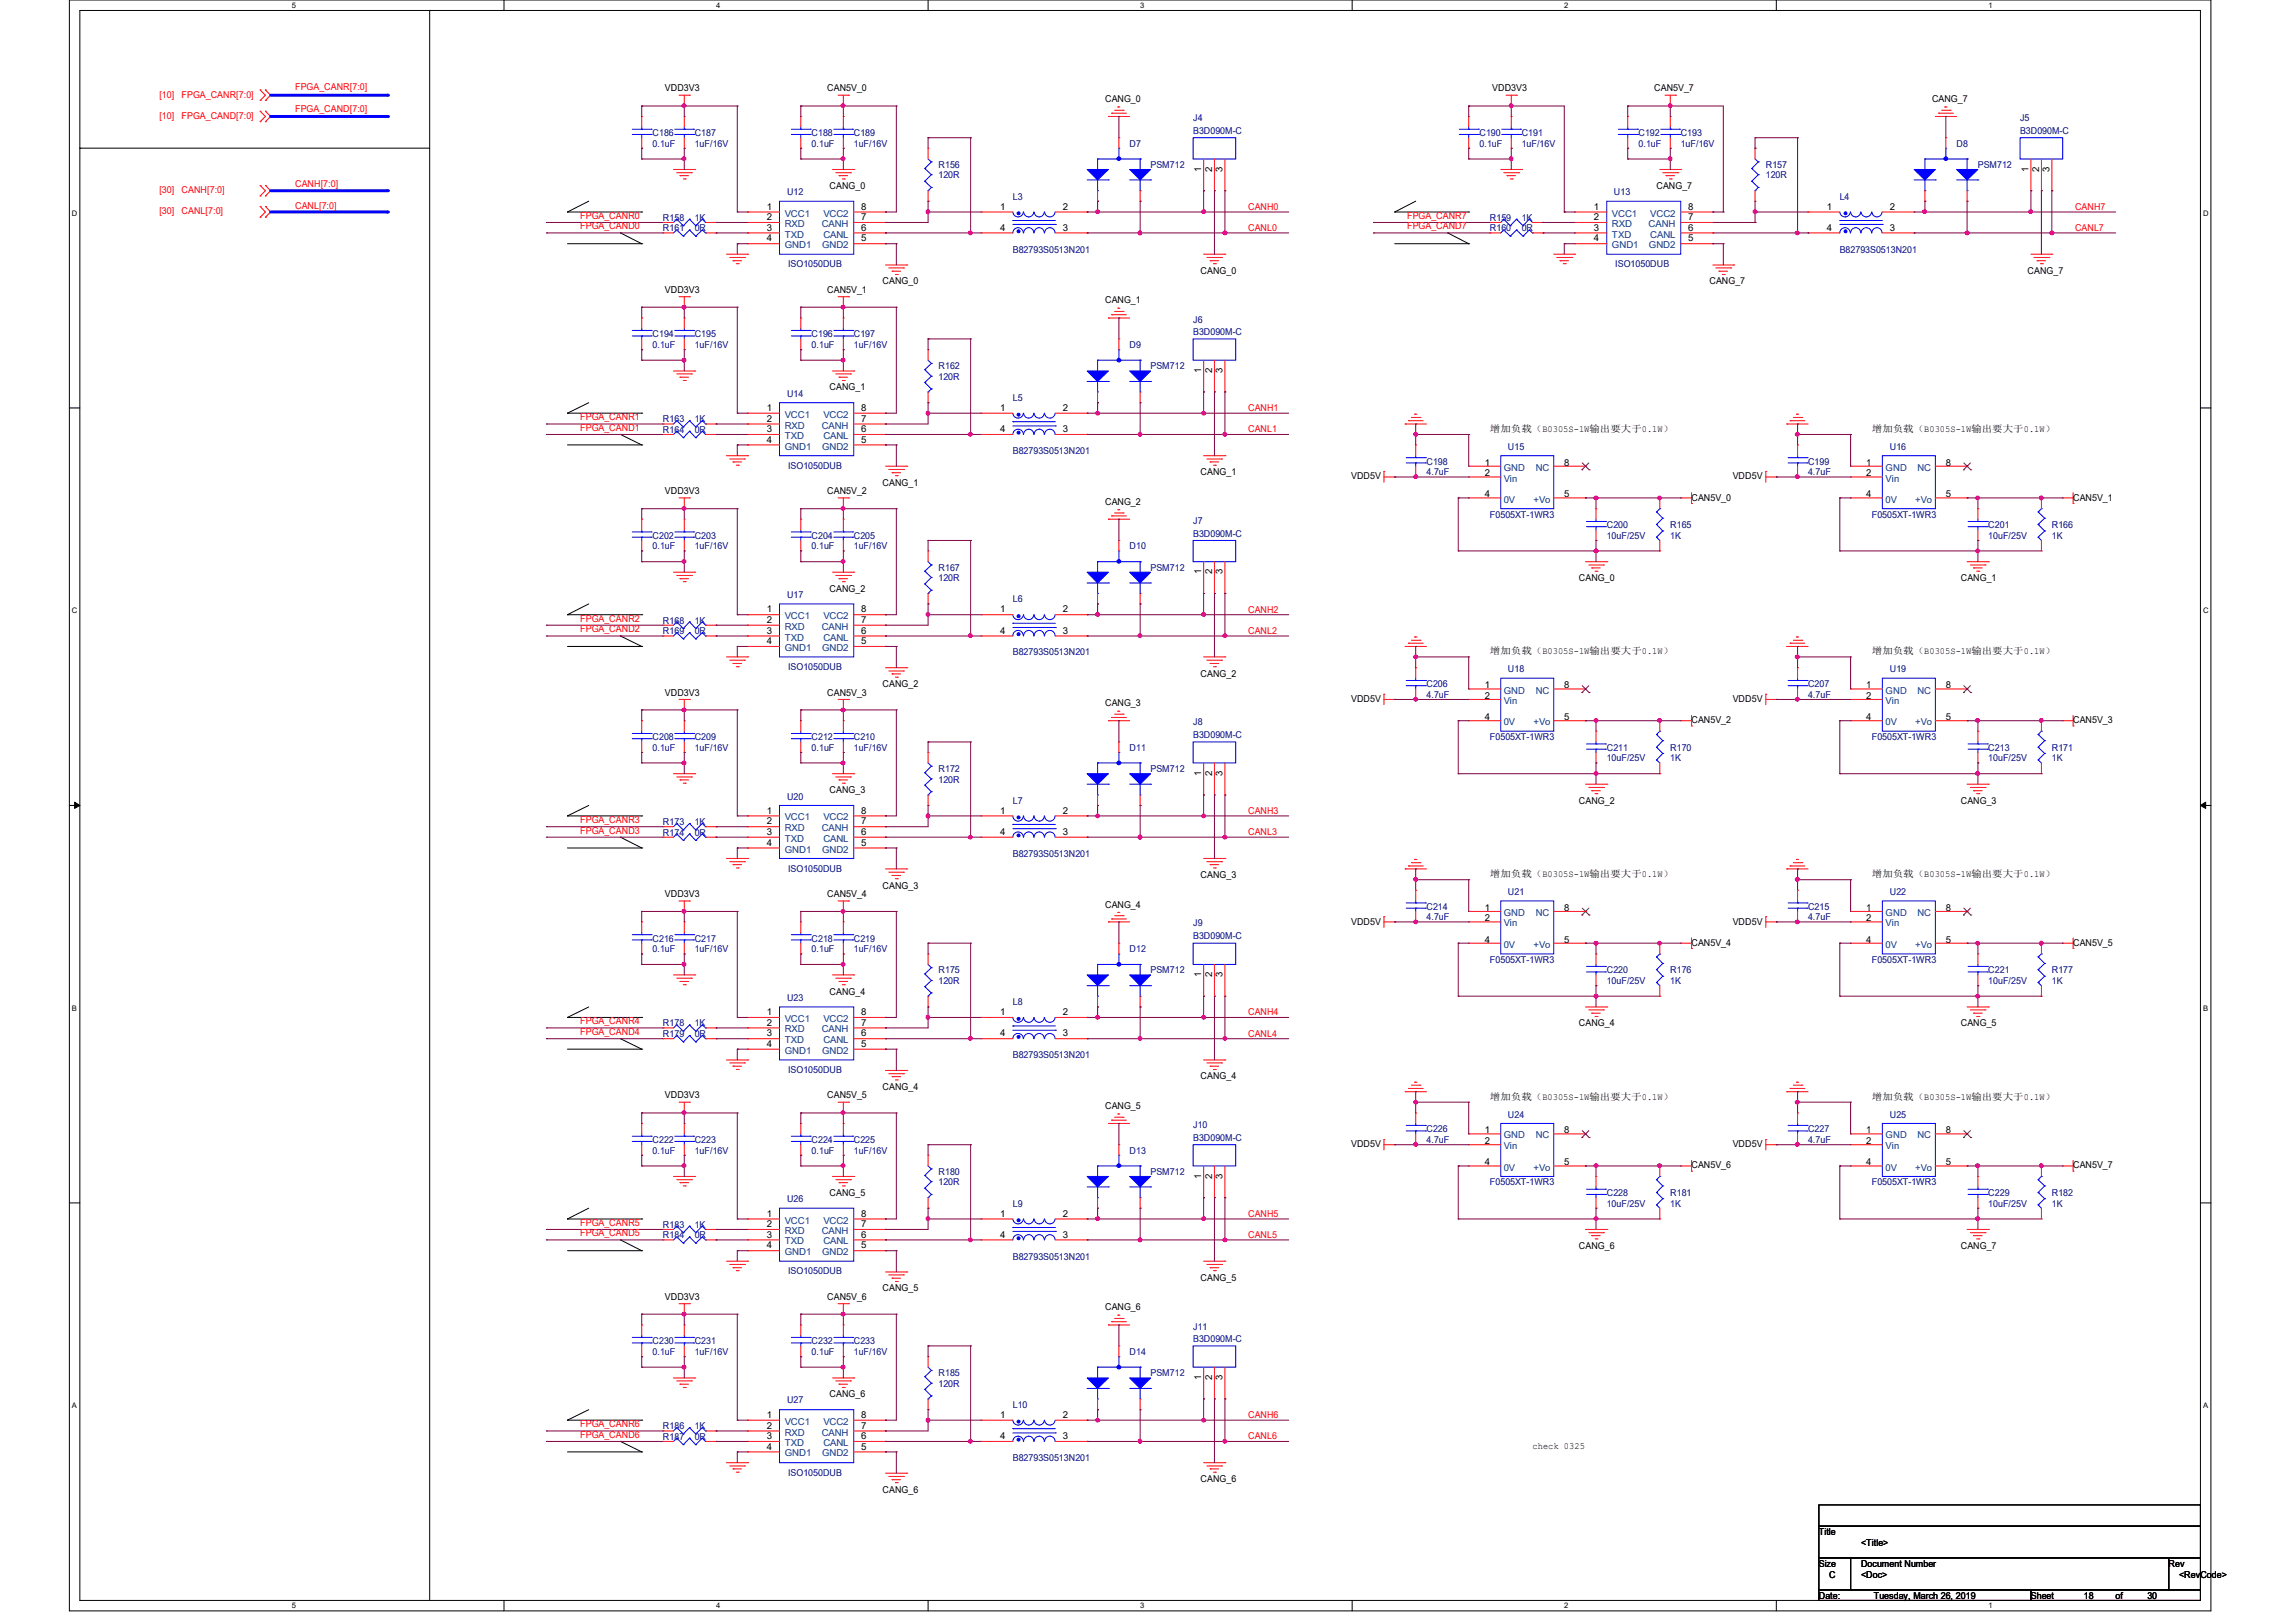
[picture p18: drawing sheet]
<svg xmlns="http://www.w3.org/2000/svg" width="297mm" height="210mm" viewBox="0 0 297 210" stroke-linecap="round" stroke-linejoin="round" font-family="sans-serif">
<defs><g id="words">
<g font-size="1.2" fill="#f00">
<text x="38.2" y="11.7">FPGA_CANR[7:0]</text>
<text x="20.6" y="12.7">[10]</text>
<text x="20.6" y="15.4">[10]</text>
<text x="23.5" y="12.7">FPGA_CANR[7:0]</text>
<text x="23.5" y="15.4">FPGA_CAND[7:0]</text>
<text x="38.2" y="14.4">FPGA_CAND[7:0]</text>
<text x="20.6" y="25">[30]</text>
<text x="20.6" y="27.7">[30]</text>
<text x="23.5" y="25">CANH[7:0]</text>
<text x="23.5" y="27.7">CANL[7:0]</text>
<text x="38.2" y="24.3">CANH[7:0]</text>
<text x="38.2" y="27">CANL[7:0]</text>
<text x="75.1" y="28.3">FPGA_CANR0</text>
<text x="75.1" y="29.7">FPGA_CAND0</text>
<text x="161.5" y="27.2">CANH0</text>
<text x="161.5" y="29.9">CANL0</text>
<text x="182" y="28.3">FPGA_CANR7</text>
<text x="182" y="29.7">FPGA_CAND7</text>
<text x="268.4" y="27.2">CANH7</text>
<text x="268.4" y="29.9">CANL7</text>
<text x="161.5" y="53.2">CANH1</text>
<text x="75.1" y="54.4">FPGA_CANR1</text>
<text x="75.1" y="55.8">FPGA_CAND1</text>
<text x="161.5" y="56">CANL1</text>
<text x="75.1" y="80.4">FPGA_CANR2</text>
<text x="75.1" y="81.8">FPGA_CAND2</text>
<text x="161.5" y="79.3">CANH2</text>
<text x="161.5" y="82">CANL2</text>
<text x="75.1" y="106.5">FPGA_CANR3</text>
<text x="75.1" y="107.9">FPGA_CAND3</text>
<text x="161.5" y="105.3">CANH3</text>
<text x="161.5" y="108.1">CANL3</text>
<text x="161.5" y="131.4">CANH4</text>
<text x="75.1" y="132.5">FPGA_CANR4</text>
<text x="75.1" y="133.9">FPGA_CAND4</text>
<text x="161.5" y="134.2">CANL4</text>
<text x="75.1" y="158.6">FPGA_CANR5</text>
<text x="75.1" y="160">FPGA_CAND5</text>
<text x="161.5" y="157.5">CANH5</text>
<text x="161.5" y="160.2">CANL5</text>
<text x="75.1" y="184.7">FPGA_CANR6</text>
<text x="161.5" y="183.5">CANH6</text>
<text x="75.1" y="186.1">FPGA_CAND6</text>
<text x="161.5" y="186.3">CANL6</text>
</g>
<g font-size="1.2">
<text x="86" y="11.8">VDD3V3</text>
<text x="107" y="11.8">CAN5V_0</text>
<text x="193" y="11.8">VDD3V3</text>
<text x="214" y="11.8">CAN5V_7</text>
<text x="143" y="13.2">CANG_0</text>
<text x="249.9" y="13.2">CANG_7</text>
<text x="155.4" y="22.2" transform="rotate(-90 155.4 22.2)">1</text>
<text x="156.8" y="22.2" transform="rotate(-90 156.8 22.2)">2</text>
<text x="158.2" y="22.2" transform="rotate(-90 158.2 22.2)">3</text>
<text x="262.4" y="22.2" transform="rotate(-90 262.4 22.2)">1</text>
<text x="263.8" y="22.2" transform="rotate(-90 263.8 22.2)">2</text>
<text x="265.1" y="22.2" transform="rotate(-90 265.1 22.2)">3</text>
<text x="99.2" y="27.1">1</text>
<text x="99.2" y="28.5">2</text>
<text x="99.2" y="29.8">3</text>
<text x="107.3" y="24.4">CANG_0</text>
<text x="111.4" y="27.1">8</text>
<text x="111.4" y="28.5">7</text>
<text x="111.4" y="29.8">6</text>
<text x="129.4" y="27.1">1</text>
<text x="129.4" y="29.8">4</text>
<text x="137.5" y="27.1">2</text>
<text x="137.5" y="29.8">3</text>
<text x="206.2" y="27.1">1</text>
<text x="206.2" y="28.5">2</text>
<text x="206.2" y="29.8">3</text>
<text x="214.3" y="24.4">CANG_7</text>
<text x="218.4" y="27.1">8</text>
<text x="218.4" y="28.5">7</text>
<text x="218.4" y="29.8">6</text>
<text x="236.3" y="27.1">1</text>
<text x="236.3" y="29.8">4</text>
<text x="244.5" y="27.1">2</text>
<text x="244.5" y="29.8">3</text>
<text x="99.2" y="31.2">4</text>
<text x="111.4" y="31.2">5</text>
<text x="155.3" y="35.4">CANG_0</text>
<text x="206.2" y="31.2">4</text>
<text x="218.4" y="31.2">5</text>
<text x="262.3" y="35.4">CANG_7</text>
<text x="86" y="37.9">VDD3V3</text>
<text x="107" y="37.9">CAN5V_1</text>
<text x="114.2" y="36.8">CANG_0</text>
<text x="143" y="39.2">CANG_1</text>
<text x="221.1" y="36.8">CANG_7</text>
<text x="99.2" y="53.2">1</text>
<text x="107.3" y="50.5">CANG_1</text>
<text x="111.4" y="53.2">8</text>
<text x="129.4" y="53.2">1</text>
<text x="137.5" y="53.2">2</text>
<text x="155.4" y="48.3" transform="rotate(-90 155.4 48.3)">1</text>
<text x="156.8" y="48.3" transform="rotate(-90 156.8 48.3)">2</text>
<text x="158.2" y="48.3" transform="rotate(-90 158.2 48.3)">3</text>
<text x="99.2" y="54.6">2</text>
<text x="99.2" y="55.9">3</text>
<text x="99.2" y="57.3">4</text>
<text x="111.4" y="54.6">7</text>
<text x="111.4" y="55.9">6</text>
<text x="111.4" y="57.3">5</text>
<text x="129.4" y="55.9">4</text>
<text x="137.5" y="55.9">3</text>
<text x="192.7" y="55.9">增加负载（B0305S-1W输出要大于0.1W）</text>
<text x="242.1" y="55.9">增加负载（B0305S-1W输出要大于0.1W）</text>
<text x="86" y="64">VDD3V3</text>
<text x="107" y="64">CAN5V_2</text>
<text x="114.2" y="62.9">CANG_1</text>
<text x="143" y="65.3">CANG_2</text>
<text x="155.3" y="61.5">CANG_1</text>
<text x="174.8" y="62">VDD5V</text>
<text x="192.1" y="60.2">1</text>
<text x="192.1" y="61.6">2</text>
<text x="192.1" y="64.3">4</text>
<text x="202.4" y="64.3">5</text>
<text x="202.4" y="60.2">8</text>
<text x="218.8" y="64.8">CAN5V_0</text>
<text x="224.1" y="62">VDD5V</text>
<text x="241.4" y="60.2">1</text>
<text x="241.4" y="61.6">2</text>
<text x="241.4" y="64.3">4</text>
<text x="251.7" y="64.3">5</text>
<text x="251.7" y="60.2">8</text>
<text x="268.2" y="64.8">CAN5V_1</text>
<text x="107.3" y="76.6">CANG_2</text>
<text x="155.4" y="74.3" transform="rotate(-90 155.4 74.3)">1</text>
<text x="156.8" y="74.3" transform="rotate(-90 156.8 74.3)">2</text>
<text x="158.2" y="74.3" transform="rotate(-90 158.2 74.3)">3</text>
<text x="204.3" y="75.2">CANG_0</text>
<text x="253.7" y="75.2">CANG_1</text>
<text x="99.2" y="79.2">1</text>
<text x="99.2" y="80.6">2</text>
<text x="99.2" y="82">3</text>
<text x="99.2" y="83.4">4</text>
<text x="111.4" y="79.2">8</text>
<text x="111.4" y="80.6">7</text>
<text x="111.4" y="82">6</text>
<text x="111.4" y="83.4">5</text>
<text x="129.4" y="79.2">1</text>
<text x="129.4" y="82">4</text>
<text x="137.5" y="79.2">2</text>
<text x="137.5" y="82">3</text>
<text x="86" y="90">VDD3V3</text>
<text x="107" y="90">CAN5V_3</text>
<text x="114.2" y="88.9">CANG_2</text>
<text x="155.3" y="87.5">CANG_2</text>
<text x="192.1" y="89">1</text>
<text x="192.7" y="84.7">增加负载（B0305S-1W输出要大于0.1W）</text>
<text x="202.4" y="89">8</text>
<text x="241.4" y="89">1</text>
<text x="242.1" y="84.7">增加负载（B0305S-1W输出要大于0.1W）</text>
<text x="251.7" y="89">8</text>
<text x="143" y="91.4">CANG_3</text>
<text x="174.8" y="90.8">VDD5V</text>
<text x="192.1" y="90.4">2</text>
<text x="192.1" y="93.2">4</text>
<text x="202.4" y="93.2">5</text>
<text x="218.8" y="93.6">CAN5V_2</text>
<text x="224.1" y="90.8">VDD5V</text>
<text x="241.4" y="90.4">2</text>
<text x="241.4" y="93.2">4</text>
<text x="251.7" y="93.2">5</text>
<text x="268.2" y="93.6">CAN5V_3</text>
<text x="155.4" y="100.4" transform="rotate(-90 155.4 100.4)">1</text>
<text x="156.8" y="100.4" transform="rotate(-90 156.8 100.4)">2</text>
<text x="158.2" y="100.4" transform="rotate(-90 158.2 100.4)">3</text>
<text x="99.2" y="105.3">1</text>
<text x="99.2" y="106.7">2</text>
<text x="107.3" y="102.6">CANG_3</text>
<text x="111.4" y="105.3">8</text>
<text x="111.4" y="106.7">7</text>
<text x="129.4" y="105.3">1</text>
<text x="137.5" y="105.3">2</text>
<text x="204.3" y="104">CANG_2</text>
<text x="253.7" y="104">CANG_3</text>
<text x="99.2" y="108">3</text>
<text x="99.2" y="109.4">4</text>
<text x="111.4" y="108">6</text>
<text x="111.4" y="109.4">5</text>
<text x="129.4" y="108">4</text>
<text x="137.5" y="108">3</text>
<text x="155.3" y="113.6">CANG_3</text>
<text x="192.7" y="113.5">增加负载（B0305S-1W输出要大于0.1W）</text>
<text x="242.1" y="113.5">增加负载（B0305S-1W输出要大于0.1W）</text>
<text x="86" y="116.1">VDD3V3</text>
<text x="107" y="116.1">CAN5V_4</text>
<text x="114.2" y="115">CANG_3</text>
<text x="143" y="117.4">CANG_4</text>
<text x="174.8" y="119.6">VDD5V</text>
<text x="192.1" y="117.9">1</text>
<text x="192.1" y="119.2">2</text>
<text x="202.4" y="117.9">8</text>
<text x="224.1" y="119.6">VDD5V</text>
<text x="241.4" y="117.9">1</text>
<text x="241.4" y="119.2">2</text>
<text x="251.7" y="117.9">8</text>
<text x="192.1" y="122">4</text>
<text x="202.4" y="122">5</text>
<text x="218.8" y="122.4">CAN5V_4</text>
<text x="241.4" y="122">4</text>
<text x="251.7" y="122">5</text>
<text x="268.2" y="122.4">CAN5V_5</text>
<text x="99.2" y="131.4">1</text>
<text x="107.3" y="128.7">CANG_4</text>
<text x="111.4" y="131.4">8</text>
<text x="129.4" y="131.4">1</text>
<text x="137.5" y="131.4">2</text>
<text x="155.4" y="126.4" transform="rotate(-90 155.4 126.4)">1</text>
<text x="156.8" y="126.4" transform="rotate(-90 156.8 126.4)">2</text>
<text x="158.2" y="126.4" transform="rotate(-90 158.2 126.4)">3</text>
<text x="99.2" y="132.7">2</text>
<text x="99.2" y="134.1">3</text>
<text x="99.2" y="135.5">4</text>
<text x="111.4" y="132.7">7</text>
<text x="111.4" y="134.1">6</text>
<text x="111.4" y="135.5">5</text>
<text x="129.4" y="134.1">4</text>
<text x="137.5" y="134.1">3</text>
<text x="204.3" y="132.8">CANG_4</text>
<text x="253.7" y="132.8">CANG_5</text>
<text x="86" y="142.1">VDD3V3</text>
<text x="107" y="142.1">CAN5V_5</text>
<text x="114.2" y="141">CANG_4</text>
<text x="143" y="143.5">CANG_5</text>
<text x="155.3" y="139.7">CANG_4</text>
<text x="192.7" y="142.3">增加负载（B0305S-1W输出要大于0.1W）</text>
<text x="242.1" y="142.3">增加负载（B0305S-1W输出要大于0.1W）</text>
<text x="174.8" y="148.4">VDD5V</text>
<text x="192.1" y="146.6">1</text>
<text x="192.1" y="148">2</text>
<text x="202.4" y="146.6">8</text>
<text x="224.1" y="148.4">VDD5V</text>
<text x="241.4" y="146.6">1</text>
<text x="241.4" y="148">2</text>
<text x="251.7" y="146.6">8</text>
<text x="107.3" y="154.7">CANG_5</text>
<text x="155.4" y="152.5" transform="rotate(-90 155.4 152.5)">1</text>
<text x="156.8" y="152.5" transform="rotate(-90 156.8 152.5)">2</text>
<text x="158.2" y="152.5" transform="rotate(-90 158.2 152.5)">3</text>
<text x="192.1" y="150.7">4</text>
<text x="202.4" y="150.7">5</text>
<text x="218.8" y="151.2">CAN5V_6</text>
<text x="241.4" y="150.7">4</text>
<text x="251.7" y="150.7">5</text>
<text x="268.2" y="151.2">CAN5V_7</text>
<text x="99.2" y="157.4">1</text>
<text x="99.2" y="158.8">2</text>
<text x="99.2" y="160.1">3</text>
<text x="99.2" y="161.5">4</text>
<text x="111.4" y="157.4">8</text>
<text x="111.4" y="158.8">7</text>
<text x="111.4" y="160.1">6</text>
<text x="111.4" y="161.5">5</text>
<text x="129.4" y="157.4">1</text>
<text x="129.4" y="160.1">4</text>
<text x="137.5" y="157.4">2</text>
<text x="137.5" y="160.1">3</text>
<text x="204.3" y="161.6">CANG_6</text>
<text x="253.7" y="161.6">CANG_7</text>
<text x="114.2" y="167.1">CANG_5</text>
<text x="155.3" y="165.7">CANG_5</text>
<text x="86" y="168.2">VDD3V3</text>
<text x="107" y="168.2">CAN5V_6</text>
<text x="143" y="169.5">CANG_6</text>
<text x="155.4" y="178.6" transform="rotate(-90 155.4 178.6)">1</text>
<text x="156.8" y="178.6" transform="rotate(-90 156.8 178.6)">2</text>
<text x="158.2" y="178.6" transform="rotate(-90 158.2 178.6)">3</text>
<text x="99.2" y="183.5">1</text>
<text x="99.2" y="184.9">2</text>
<text x="107.3" y="180.8">CANG_6</text>
<text x="111.4" y="183.5">8</text>
<text x="111.4" y="184.9">7</text>
<text x="129.4" y="183.5">1</text>
<text x="137.5" y="183.5">2</text>
<text x="99.2" y="186.2">3</text>
<text x="99.2" y="187.6">4</text>
<text x="111.4" y="186.2">6</text>
<text x="111.4" y="187.6">5</text>
<text x="129.4" y="186.2">4</text>
<text x="137.5" y="186.2">3</text>
<text x="155.3" y="191.8">CANG_6</text>
<text x="198.3" y="187.5">check 0325</text>
<text x="114.2" y="193.2">CANG_6</text>
<text x="235.3" y="198.6">Title</text>
<text x="235.3" y="202.7">Size</text>
<text x="240.7" y="200">&lt;Title&gt;</text>
<text x="240.7" y="202.7">Document Number</text>
<text x="280.5" y="202.7">Rev</text>
<text x="235.3" y="206.9">Date:</text>
<text x="236.6" y="204.1">C</text>
<text x="240.7" y="204.1">&lt;Doc&gt;</text>
<text x="242.4" y="206.9">Tuesday, March 26, 2019</text>
<text x="262.7" y="206.9">Sheet</text>
<text x="269.6" y="206.9">18</text>
<text x="273.7" y="206.9">of</text>
<text x="277.8" y="206.9">30</text>
<text x="281.9" y="204.1">&lt;RevCode&gt;</text>
</g>
<g font-size="1.2" fill="#000080">
<text x="84.4" y="17.6">C186</text>
<text x="89.9" y="17.6">C187</text>
<text x="105" y="17.6">C188</text>
<text x="110.4" y="17.6">C189</text>
<text x="154.3" y="15.7">J4</text>
<text x="154.3" y="17.3">B3D090M-C</text>
<text x="191.4" y="17.6">C190</text>
<text x="196.8" y="17.6">C191</text>
<text x="212" y="17.6">C192</text>
<text x="217.4" y="17.6">C193</text>
<text x="261.3" y="15.7">J5</text>
<text x="261.3" y="17.3">B3D090M-C</text>
<text x="84.4" y="19">0.1uF</text>
<text x="89.9" y="19">1uF/16V</text>
<text x="105" y="19">0.1uF</text>
<text x="110.4" y="19">1uF/16V</text>
<text x="121.4" y="21.7">R156</text>
<text x="121.4" y="23.1">120R</text>
<text x="146.1" y="19">D7</text>
<text x="148.8" y="21.7">PSM712</text>
<text x="191.4" y="19">0.1uF</text>
<text x="196.8" y="19">1uF/16V</text>
<text x="212" y="19">0.1uF</text>
<text x="217.4" y="19">1uF/16V</text>
<text x="228.4" y="21.7">R157</text>
<text x="228.4" y="23.1">120R</text>
<text x="253.1" y="19">D8</text>
<text x="255.9" y="21.7">PSM712</text>
<text x="85.8" y="29.9">R161</text>
<text x="85.8" y="28.6">R158</text>
<text x="89.9" y="29.9">0R</text>
<text x="89.9" y="28.6">1K</text>
<text x="101.8" y="25.3">U12</text>
<text x="131" y="25.8">L3</text>
<text x="192.7" y="28.6">R159</text>
<text x="192.7" y="29.9">R160</text>
<text x="196.8" y="28.6">1K</text>
<text x="196.8" y="29.9">0R</text>
<text x="208.8" y="25.3">U13</text>
<text x="238" y="25.8">L4</text>
<text x="101.9" y="34.6">ISO1050DUB</text>
<text x="131" y="32.7">B82793S0513N201</text>
<text x="209" y="34.6">ISO1050DUB</text>
<text x="238" y="32.7">B82793S0513N201</text>
<text x="154.3" y="41.7">J6</text>
<text x="84.4" y="43.6">C194</text>
<text x="84.4" y="45">0.1uF</text>
<text x="89.9" y="43.6">C195</text>
<text x="89.9" y="45">1uF/16V</text>
<text x="105" y="43.6">C196</text>
<text x="105" y="45">0.1uF</text>
<text x="110.4" y="43.6">C197</text>
<text x="110.4" y="45">1uF/16V</text>
<text x="121.4" y="47.8">R162</text>
<text x="146.1" y="45">D9</text>
<text x="148.8" y="47.8">PSM712</text>
<text x="154.3" y="43.4">B3D090M-C</text>
<text x="101.8" y="51.3">U14</text>
<text x="121.4" y="49.1">120R</text>
<text x="131" y="51.9">L5</text>
<text x="85.8" y="54.6">R163</text>
<text x="85.8" y="56">R164</text>
<text x="89.9" y="54.6">1K</text>
<text x="89.9" y="56">0R</text>
<text x="131" y="58.7">B82793S0513N201</text>
<text x="195.1" y="58.2">U15</text>
<text x="244.5" y="58.2">U16</text>
<text x="101.9" y="60.7">ISO1050DUB</text>
<text x="184.5" y="60.1">C198</text>
<text x="184.5" y="61.5">4.7uF</text>
<text x="233.9" y="60.1">C199</text>
<text x="233.9" y="61.5">4.7uF</text>
<text x="84.4" y="69.7">C202</text>
<text x="84.4" y="71.1">0.1uF</text>
<text x="89.9" y="69.7">C203</text>
<text x="89.9" y="71.1">1uF/16V</text>
<text x="105" y="69.7">C204</text>
<text x="105" y="71.1">0.1uF</text>
<text x="110.4" y="69.7">C205</text>
<text x="110.4" y="71.1">1uF/16V</text>
<text x="146.1" y="71.1">D10</text>
<text x="154.3" y="67.8">J7</text>
<text x="154.3" y="69.4">B3D090M-C</text>
<text x="192.7" y="67">F0505XT-1WR3</text>
<text x="207.9" y="68.3">C200</text>
<text x="207.9" y="69.7">10uF/25V</text>
<text x="216.1" y="68.3">R165</text>
<text x="216.1" y="69.7">1K</text>
<text x="242.1" y="67">F0505XT-1WR3</text>
<text x="257.2" y="68.3">C201</text>
<text x="257.2" y="69.7">10uF/25V</text>
<text x="265.4" y="68.3">R166</text>
<text x="265.4" y="69.7">1K</text>
<text x="101.8" y="77.4">U17</text>
<text x="121.4" y="73.8">R167</text>
<text x="121.4" y="75.2">120R</text>
<text x="131" y="77.9">L6</text>
<text x="148.8" y="73.8">PSM712</text>
<text x="85.8" y="80.7">R168</text>
<text x="85.8" y="82">R169</text>
<text x="89.9" y="80.7">1K</text>
<text x="89.9" y="82">0R</text>
<text x="101.9" y="86.7">ISO1050DUB</text>
<text x="131" y="84.8">B82793S0513N201</text>
<text x="184.5" y="88.9">C206</text>
<text x="195.1" y="87">U18</text>
<text x="233.9" y="88.9">C207</text>
<text x="244.5" y="87">U19</text>
<text x="84.4" y="95.8">C208</text>
<text x="89.9" y="95.8">C209</text>
<text x="105" y="95.8">C212</text>
<text x="110.4" y="95.8">C210</text>
<text x="154.3" y="93.9">J8</text>
<text x="154.3" y="95.5">B3D090M-C</text>
<text x="184.5" y="90.3">4.7uF</text>
<text x="192.7" y="95.8">F0505XT-1WR3</text>
<text x="233.9" y="90.3">4.7uF</text>
<text x="242.1" y="95.8">F0505XT-1WR3</text>
<text x="84.4" y="97.2">0.1uF</text>
<text x="89.9" y="97.2">1uF/16V</text>
<text x="105" y="97.2">0.1uF</text>
<text x="110.4" y="97.2">1uF/16V</text>
<text x="121.4" y="99.9">R172</text>
<text x="121.4" y="101.3">120R</text>
<text x="146.1" y="97.2">D11</text>
<text x="148.8" y="99.9">PSM712</text>
<text x="207.9" y="97.2">C211</text>
<text x="207.9" y="98.5">10uF/25V</text>
<text x="216.1" y="97.2">R170</text>
<text x="216.1" y="98.5">1K</text>
<text x="257.2" y="97.2">C213</text>
<text x="257.2" y="98.5">10uF/25V</text>
<text x="265.4" y="97.2">R171</text>
<text x="265.4" y="98.5">1K</text>
<text x="85.8" y="106.7">R173</text>
<text x="89.9" y="106.7">1K</text>
<text x="101.8" y="103.5">U20</text>
<text x="131" y="104">L7</text>
<text x="85.8" y="108.1">R174</text>
<text x="89.9" y="108.1">0R</text>
<text x="101.9" y="112.8">ISO1050DUB</text>
<text x="131" y="110.9">B82793S0513N201</text>
<text x="154.3" y="119.9">J9</text>
<text x="184.5" y="117.7">C214</text>
<text x="184.5" y="119.1">4.7uF</text>
<text x="195.1" y="115.8">U21</text>
<text x="233.9" y="117.7">C215</text>
<text x="233.9" y="119.1">4.7uF</text>
<text x="244.5" y="115.8">U22</text>
<text x="84.4" y="121.8">C216</text>
<text x="84.4" y="123.2">0.1uF</text>
<text x="89.9" y="121.8">C217</text>
<text x="89.9" y="123.2">1uF/16V</text>
<text x="105" y="121.8">C218</text>
<text x="105" y="123.2">0.1uF</text>
<text x="110.4" y="121.8">C219</text>
<text x="110.4" y="123.2">1uF/16V</text>
<text x="121.4" y="125.9">R175</text>
<text x="146.1" y="123.2">D12</text>
<text x="148.8" y="125.9">PSM712</text>
<text x="154.3" y="121.5">B3D090M-C</text>
<text x="192.7" y="124.6">F0505XT-1WR3</text>
<text x="207.9" y="125.9">C220</text>
<text x="216.1" y="125.9">R176</text>
<text x="242.1" y="124.6">F0505XT-1WR3</text>
<text x="257.2" y="125.9">C221</text>
<text x="265.4" y="125.9">R177</text>
<text x="101.8" y="129.5">U23</text>
<text x="121.4" y="127.3">120R</text>
<text x="131" y="130">L8</text>
<text x="207.9" y="127.3">10uF/25V</text>
<text x="216.1" y="127.3">1K</text>
<text x="257.2" y="127.3">10uF/25V</text>
<text x="265.4" y="127.3">1K</text>
<text x="85.8" y="132.8">R178</text>
<text x="85.8" y="134.2">R179</text>
<text x="89.9" y="132.8">1K</text>
<text x="89.9" y="134.2">0R</text>
<text x="131" y="136.9">B82793S0513N201</text>
<text x="101.9" y="138.9">ISO1050DUB</text>
<text x="84.4" y="147.9">C222</text>
<text x="84.4" y="149.3">0.1uF</text>
<text x="89.9" y="147.9">C223</text>
<text x="89.9" y="149.3">1uF/16V</text>
<text x="105" y="147.9">C224</text>
<text x="105" y="149.3">0.1uF</text>
<text x="110.4" y="147.9">C225</text>
<text x="110.4" y="149.3">1uF/16V</text>
<text x="146.1" y="149.3">D13</text>
<text x="154.3" y="146">J10</text>
<text x="154.3" y="147.6">B3D090M-C</text>
<text x="184.5" y="146.5">C226</text>
<text x="184.5" y="147.9">4.7uF</text>
<text x="195.1" y="144.6">U24</text>
<text x="233.9" y="146.5">C227</text>
<text x="233.9" y="147.9">4.7uF</text>
<text x="244.5" y="144.6">U25</text>
<text x="101.8" y="155.6">U26</text>
<text x="121.4" y="152">R180</text>
<text x="121.4" y="153.4">120R</text>
<text x="148.8" y="152">PSM712</text>
<text x="192.7" y="153.4">F0505XT-1WR3</text>
<text x="207.9" y="154.7">C228</text>
<text x="216.1" y="154.7">R181</text>
<text x="242.1" y="153.4">F0505XT-1WR3</text>
<text x="257.2" y="154.7">C229</text>
<text x="265.4" y="154.7">R182</text>
<text x="85.8" y="158.9">R183</text>
<text x="85.8" y="160.2">R184</text>
<text x="89.9" y="158.9">1K</text>
<text x="89.9" y="160.2">0R</text>
<text x="131" y="156.1">L9</text>
<text x="207.9" y="156.1">10uF/25V</text>
<text x="216.1" y="156.1">1K</text>
<text x="257.2" y="156.1">10uF/25V</text>
<text x="265.4" y="156.1">1K</text>
<text x="101.9" y="164.9">ISO1050DUB</text>
<text x="131" y="163">B82793S0513N201</text>
<text x="84.4" y="173.9">C230</text>
<text x="89.9" y="173.9">C231</text>
<text x="105" y="173.9">C232</text>
<text x="110.4" y="173.9">C233</text>
<text x="154.3" y="172">J11</text>
<text x="154.3" y="173.7">B3D090M-C</text>
<text x="84.4" y="175.3">0.1uF</text>
<text x="89.9" y="175.3">1uF/16V</text>
<text x="105" y="175.3">0.1uF</text>
<text x="110.4" y="175.3">1uF/16V</text>
<text x="121.4" y="178.1">R185</text>
<text x="121.4" y="179.4">120R</text>
<text x="146.1" y="175.3">D14</text>
<text x="148.8" y="178.1">PSM712</text>
<text x="85.8" y="184.9">R186</text>
<text x="89.9" y="184.9">1K</text>
<text x="101.8" y="181.6">U27</text>
<text x="131" y="182.2">L10</text>
<text x="85.8" y="186.3">R187</text>
<text x="89.9" y="186.3">0R</text>
<text x="101.9" y="191">ISO1050DUB</text>
<text x="131" y="189">B82793S0513N201</text>
</g>
<g font-size="1.2" fill="#004080">
<text x="101.5" y="28">VCC1</text>
<text x="101.5" y="29.4">RXD</text>
<text x="106.3" y="29.4">CANH</text>
<text x="106.5" y="28">VCC2</text>
<text x="208.5" y="28">VCC1</text>
<text x="208.5" y="29.4">RXD</text>
<text x="213.3" y="29.4">CANH</text>
<text x="213.5" y="28">VCC2</text>
<text x="101.5" y="30.7">TXD</text>
<text x="101.5" y="32.1">GND1</text>
<text x="106.3" y="32.1">GND2</text>
<text x="106.5" y="30.7">CANL</text>
<text x="208.5" y="30.7">TXD</text>
<text x="208.5" y="32.1">GND1</text>
<text x="213.3" y="32.1">GND2</text>
<text x="213.5" y="30.7">CANL</text>
<text x="101.5" y="54.1">VCC1</text>
<text x="101.5" y="55.5">RXD</text>
<text x="101.5" y="56.8">TXD</text>
<text x="101.5" y="58.2">GND1</text>
<text x="106.3" y="55.5">CANH</text>
<text x="106.3" y="58.2">GND2</text>
<text x="106.5" y="54.1">VCC2</text>
<text x="106.5" y="56.8">CANL</text>
<text x="194.5" y="60.9">GND</text>
<text x="194.5" y="62.3">Vin</text>
<text x="194.5" y="65">0V</text>
<text x="198.4" y="65">+Vo</text>
<text x="198.7" y="60.9">NC</text>
<text x="243.9" y="60.9">GND</text>
<text x="243.9" y="62.3">Vin</text>
<text x="243.9" y="65">0V</text>
<text x="247.7" y="65">+Vo</text>
<text x="248" y="60.9">NC</text>
<text x="101.5" y="80.1">VCC1</text>
<text x="101.5" y="81.5">RXD</text>
<text x="101.5" y="82.9">TXD</text>
<text x="106.3" y="81.5">CANH</text>
<text x="106.5" y="80.1">VCC2</text>
<text x="106.5" y="82.9">CANL</text>
<text x="101.5" y="84.2">GND1</text>
<text x="106.3" y="84.2">GND2</text>
<text x="194.5" y="89.7">GND</text>
<text x="198.7" y="89.7">NC</text>
<text x="243.9" y="89.7">GND</text>
<text x="248" y="89.7">NC</text>
<text x="194.5" y="91.1">Vin</text>
<text x="194.5" y="93.9">0V</text>
<text x="198.4" y="93.9">+Vo</text>
<text x="243.9" y="91.1">Vin</text>
<text x="243.9" y="93.9">0V</text>
<text x="247.7" y="93.9">+Vo</text>
<text x="101.5" y="106.2">VCC1</text>
<text x="101.5" y="107.6">RXD</text>
<text x="106.3" y="107.6">CANH</text>
<text x="106.5" y="106.2">VCC2</text>
<text x="101.5" y="108.9">TXD</text>
<text x="101.5" y="110.3">GND1</text>
<text x="106.3" y="110.3">GND2</text>
<text x="106.5" y="108.9">CANL</text>
<text x="194.5" y="118.5">GND</text>
<text x="194.5" y="119.9">Vin</text>
<text x="198.7" y="118.5">NC</text>
<text x="243.9" y="118.5">GND</text>
<text x="243.9" y="119.9">Vin</text>
<text x="248" y="118.5">NC</text>
<text x="194.5" y="122.6">0V</text>
<text x="198.4" y="122.6">+Vo</text>
<text x="243.9" y="122.6">0V</text>
<text x="247.7" y="122.6">+Vo</text>
<text x="101.5" y="132.2">VCC1</text>
<text x="101.5" y="133.6">RXD</text>
<text x="101.5" y="135">TXD</text>
<text x="101.5" y="136.4">GND1</text>
<text x="106.3" y="133.6">CANH</text>
<text x="106.3" y="136.4">GND2</text>
<text x="106.5" y="132.2">VCC2</text>
<text x="106.5" y="135">CANL</text>
<text x="194.5" y="147.3">GND</text>
<text x="194.5" y="148.7">Vin</text>
<text x="198.7" y="147.3">NC</text>
<text x="243.9" y="147.3">GND</text>
<text x="243.9" y="148.7">Vin</text>
<text x="248" y="147.3">NC</text>
<text x="194.5" y="151.5">0V</text>
<text x="198.4" y="151.5">+Vo</text>
<text x="243.9" y="151.5">0V</text>
<text x="247.7" y="151.5">+Vo</text>
<text x="101.5" y="158.3">VCC1</text>
<text x="101.5" y="159.7">RXD</text>
<text x="101.5" y="161">TXD</text>
<text x="106.3" y="159.7">CANH</text>
<text x="106.5" y="158.3">VCC2</text>
<text x="106.5" y="161">CANL</text>
<text x="101.5" y="162.4">GND1</text>
<text x="106.3" y="162.4">GND2</text>
<text x="101.5" y="184.4">VCC1</text>
<text x="101.5" y="185.8">RXD</text>
<text x="106.3" y="185.8">CANH</text>
<text x="106.5" y="184.4">VCC2</text>
<text x="101.5" y="187.1">TXD</text>
<text x="101.5" y="188.5">GND1</text>
<text x="106.3" y="188.5">GND2</text>
<text x="106.5" y="187.1">CANL</text>
</g>
<g font-size="1">
<text x="37.8" y="1">5</text>
<text x="92.6" y="1">4</text>
<text x="147.5" y="1">3</text>
<text x="202.4" y="1">2</text>
<text x="257.2" y="1">1</text>
<text x="9.3" y="27.9">D</text>
<text x="285" y="27.9">D</text>
<text x="9.3" y="79.4">C</text>
<text x="285" y="79.4">C</text>
<text x="9.3" y="130.8">B</text>
<text x="285" y="130.8">B</text>
<text x="9.3" y="182.2">A</text>
<text x="285" y="182.2">A</text>
<text x="37.8" y="208.1">5</text>
<text x="92.6" y="208.1">4</text>
<text x="147.5" y="208.1">3</text>
<text x="202.4" y="208.1">2</text>
<text x="257.2" y="208.1">1</text>
</g>
</g></defs>
<path d="M9 0h277v208.4h-277zM10.3 1.4h274.3v205.7h-274.3z" fill="none" stroke="#000" stroke-width=".13"/>
<g fill="#fff">
<path d="M37.8 .1h.5v1.1h-.5z"/>
<path d="M37.8 207.2h.5v1.1h-.5z"/>
</g>
<path d="M65.2 0v1.4M65.2 207.1v1.3" fill="none" stroke="#000" stroke-width=".13"/>
<g fill="#fff">
<path d="M92.6 .1h.6v1.1h-.6z"/>
<path d="M92.6 207.2h.6v1.1h-.6z"/>
</g>
<path d="M120.1 0v1.4M120.1 207.1v1.3" fill="none" stroke="#000" stroke-width=".13"/>
<g fill="#fff">
<path d="M147.5 .1h.5v1.1h-.5z"/>
<path d="M147.5 207.2h.5v1.1h-.5z"/>
</g>
<path d="M174.9 0v1.4M174.9 207.1v1.3" fill="none" stroke="#000" stroke-width=".13"/>
<g fill="#fff">
<path d="M202.4 .1h.5v1.1h-.5z"/>
<path d="M202.4 207.2h.5v1.1h-.5z"/>
</g>
<path d="M229.8 0v1.4M229.8 207.1v1.3" fill="none" stroke="#000" stroke-width=".13"/>
<g fill="#fff">
<path d="M257.2 .1h.6v1.1h-.6z"/>
<path d="M257.2 207.2h.6v1.1h-.6z"/>
<path d="M9.3 27.1h.7v1.1h-.7z"/>
<path d="M285 27.1h.7v1.1h-.7z"/>
<path d="M9.3 78.5h.7v1.1h-.7z"/>
<path d="M285 78.5h.7v1.1h-.7z"/>
</g>
<path d="M9 52.8h1.3M284.6 52.8h1.4" fill="none" stroke="#000" stroke-width=".13"/>
<g fill="#fff">
<path d="M9.3 129.9h.6v1.1h-.6z"/>
<path d="M285 129.9h.6v1.1h-.6z"/>
</g>
<path d="M9 104.2h1.3M284.6 104.2h1.4" fill="none" stroke="#000" stroke-width=".13"/>
<path d="M9.7 103.8l.6 .4-.6 .4zM284.6 104.2l.7-.4v.8z" fill="#000" stroke="#000" stroke-width=".13"/>
<g fill="#fff">
<path d="M9.3 181.4h.6v1.1h-.6z"/>
<path d="M285 181.4h.6v1.1h-.6z"/>
</g>
<g fill="none" stroke="#000" stroke-width=".13">
<path d="M10.3 19.2h.1M10.3 19.2h45.3M55.6 1.4h.1M55.6 1.4v205.7M73.4 27.4h.1M73.4 27.4h9.6M73.4 31.5h9.6M76.2 26l-2.8 1.4M80.3 30.1h.1M80.3 30.1l2.7 1.4M83 27.4h.1M83 31.5h.1"/>
<path d="M180.4 27.4h.1M180.4 27.4h9.6M180.4 31.5h9.6M183.1 26l-2.7 1.4M187.3 30.1h.1M187.3 30.1l2.7 1.4M190 27.4h.1M190 31.5h.1M73.4 53.5h.1M73.4 53.5h9.6M73.4 57.6h9.6M76.2 52.1l-2.8 1.4"/>
<path d="M80.3 56.2h.1M80.3 56.2l2.7 1.4M83 53.5h.1M83 57.6h.1M73.4 79.5h.1M73.4 79.5h9.6M76.2 78.1l-2.8 1.4M83 79.5h.1M73.4 83.7h9.6M80.3 82.3h.1M80.3 82.3l2.7 1.4M83 83.7h.1"/>
<path d="M73.4 105.6h.1M73.4 105.6h9.6M73.4 109.7h9.6M76.2 104.2l-2.8 1.4M80.3 108.3h.1M80.3 108.3l2.7 1.4M83 105.6h.1M83 109.7h.1M73.4 131.7h.1M73.4 131.7h9.6M73.4 135.8h9.6M76.2 130.3l-2.8 1.4"/>
<path d="M80.3 134.4h.1M80.3 134.4l2.7 1.4M83 131.7h.1M83 135.8h.1M9 155.7h1.3M73.4 157.7h.1M73.4 157.7h9.6M76.2 156.3l-2.8 1.4M83 157.7h.1M284.6 155.7h1.4M73.4 161.8h9.6M80.3 160.4h.1"/>
<path d="M80.3 160.4l2.7 1.4M83 161.8h.1M73.4 183.8h.1M73.4 183.8h9.6M73.4 187.9h9.6M76.2 182.4l-2.8 1.4M80.3 186.5h.1M80.3 186.5l2.7 1.4M83 183.8h.1M83 187.9h.1M235.3 194.7h49.3v2.8h-49.3zM235.3 197.5h49.3v4.1h-49.3z"/>
<path d="M235.3 201.6h4.1v4.1h-4.1zM235.3 205.7h27.4v1.4h-27.4zM239.4 201.6h41.1v4.1h-41.1zM262.7 205.7h21.9v1.4h-21.9zM280.5 201.6h4.1v4.1h-4.1z"/>
</g>
<g fill="none" stroke="#f00" stroke-width=".13">
<path d="M33.7 11.6h.1M33.7 13h.1M33.7 14.4h.1M33.7 15.7h.1M33.7 11.6l.6 .7-.6 .7M33.7 14.4l.6 .7-.6 .6M34.3 13h.1M34.3 11.6h.1M34.3 15.7h.1M34.3 14.4h.1M34.3 11.6l.7 .7-.7 .7M34.3 14.4l.7 .7-.7 .6"/>
<path d="M83 15.1h.1M83 19.2h.1M83 15.1v1.3M83 17.8v1.4M87.8 12.3h1.4M88.5 13.7h.1M88.5 15.1h.1M88.5 19.2h.1M88.5 12.3v1.4M88.5 15.1v1.3M88.5 17.8v1.4M89.2 12.3h.1"/>
<path d="M103.6 15.1h.1M103.6 19.2h.1M103.6 15.1v1.3M103.6 17.8v1.4M108.4 12.3h1.4M109.1 13.7h.1M109.1 15.1h.1M109.1 19.2h.1M109.1 12.3v1.4M109.1 15.1v1.3M109.1 17.8v1.4M109.8 12.3h.1"/>
<path d="M120.1 19.2h.1M120.1 19.2v1.4M143.4 15.1h.1M143.4 15.1h2.7M143.8 14.6h.1M143.8 14.6h1.9M144.2 14.3h1.1M144.6 13.8h.1M144.6 13.8h.3M144.7 17.8h.1M144.7 17.8v1.4M145.3 14.3h.1"/>
<path d="M190 15.1h.1M190 19.2h.1M190 15.1v1.3M190 17.8v1.4M194.8 12.3h1.4M195.5 13.7h.1M195.5 15.1h.1M195.5 19.2h.1M195.5 12.3v1.4M195.5 15.1v1.3M195.5 17.8v1.4M196.2 12.3h.1"/>
<path d="M210.6 15.1h.1M210.6 19.2h.1M210.6 15.1v1.3M210.6 17.8v1.4M215.4 12.3h1.3M216.1 13.7h.1M216.1 15.1h.1M216.1 19.2h.1M216.1 12.3v1.4M216.1 15.1v1.3M216.1 17.8v1.4M216.7 12.3h.1"/>
<path d="M227 19.2h.1M227 19.2v1.4M250.4 15.1h.1M250.4 15.1h2.7M250.8 14.6h.1M250.8 14.6h1.9M251.2 14.3h1.1M251.6 13.8h.1M251.6 13.8h.3M251.7 17.8h.1M251.7 17.8v1.4M252.3 14.3h.1"/>
<path d="M33.7 24h.1M33.7 25.4h.1M33.7 26.7h.1M33.7 28.1h.1M33.7 24l.6 .7-.6 .7M33.7 26.7l.6 .7-.6 .7M34.3 25.4h.1M34.3 24h.1M34.3 28.1h.1M34.3 26.7h.1M34.3 24l.7 .7-.7 .7M34.3 26.7l.7 .7-.7 .7"/>
<path d="M85.8 30.1h.1M85.8 28.8h.1M85.8 30.1h1.3M85.8 28.8h1.3M87.1 21.9h2.8M87.5 22.4h2M87.8 38.4h1.4M88 22.7h.1M88 22.7h1.1M88.4 23.2h.2M88.5 39.8h.1M88.5 38.4v1.4"/>
<path d="M88.6 23.2h.1M89.2 38.4h.1M89.5 22.4h.1M89.9 21.9h.1M91.3 30.1h1.3M91.3 28.8h1.3M92.6 30.1h.1M92.6 28.8h.1M94 32.9h2.7M94.4 33.3h1.9M94.8 33.7h.1M94.8 33.7h1.1"/>
<path d="M95.2 34.1h.3M95.5 34.1h.1M96.3 33.3h.1M96.7 32.9h.1M96.7 27.4h.1M96.7 28.8h.1M96.7 30.1h.1M96.7 31.5h.1M96.7 30.1h4.1M96.7 28.8h4.1M96.7 27.4h4.1M96.7 31.5h4.1"/>
<path d="M107.7 21.9h2.7M108.1 22.4h1.9M108.4 38.4h1.4M108.5 22.7h.1M108.5 22.7h1.1M109 23.2h.2M109.1 39.8h.1M109.1 38.4v1.4M109.2 23.2h.1M109.8 38.4h.1M110 22.4h.1M110.4 21.9h.1"/>
<path d="M110.4 30.1h4.2M110.4 28.8h4.2M110.4 27.4h4.2M110.4 31.5h4.2M114.6 27.4h.1M114.6 28.8h.1M114.6 30.1h.1M114.6 31.5h.1M114.6 34.3h2.7M115 34.7h1.9M115.4 35.1h.1M115.4 35.1h1.1"/>
<path d="M115.8 35.5h.3M116.1 35.5h.1M116.9 34.7h.1M117.3 34.3h.1M120.1 26h.1M120.1 24.7v1.3M126.9 27.4h.1M126.9 30.1h.1M126.9 30.1h4.1M126.9 27.4h4.1M136.5 30.1h4.1M136.5 27.4h4.1"/>
<path d="M140.6 27.4h.1M140.6 30.1h.1M142 26h.1M142 24.7v1.3M144.6 39.9h.1M144.6 39.9h.3M147.5 26h.1M147.5 24.7v1.3M155.7 24.7h.1M155.7 32.9h2.8M155.7 20.6v4.1M156.1 33.3h1.9"/>
<path d="M156.5 33.7h.1M156.5 33.7h1.1M157 34.1h.2M157.1 24.7h.1M157.1 20.6v4.1M157.2 34.1h.1M158 33.3h.1M158.5 32.9h.1M158.5 24.7h.1M158.5 20.6v4.1M192.7 28.8h.1M192.7 30.1h.1"/>
<path d="M192.7 30.1h1.4M192.7 28.8h1.4M194.1 21.9h2.7M194.5 22.4h2M194.9 22.7h.1M194.9 22.7h1.1M195.4 23.2h.2M195.6 23.2h.1M196.5 22.4h.1M196.8 21.9h.1M198.2 30.1h1.4M198.2 28.8h1.4"/>
<path d="M199.6 28.8h.1M199.6 30.1h.1M201 32.9h2.7M201.4 33.3h1.9M201.8 33.7h.1M201.8 33.7h1.1M202.2 34.1h.3M202.5 34.1h.1M203.3 33.3h.1M203.7 32.9h.1M203.7 27.4h.1M203.7 28.8h.1"/>
<path d="M203.7 30.1h.1M203.7 31.5h.1M203.7 30.1h4.2M203.7 28.8h4.2M203.7 27.4h4.2M203.7 31.5h4.2M214.7 21.9h2.7M215.1 22.4h1.9M215.5 22.7h.1M215.5 22.7h1.1M215.9 23.2h.3M216.2 23.2h.1"/>
<path d="M217 22.4h.1M217.4 21.9h.1M217.4 30.1h4.2M217.4 28.8h4.2M217.4 27.4h4.2M217.4 31.5h4.2M221.6 27.4h.1M221.6 28.8h.1M221.6 30.1h.1M221.6 31.5h.1M221.6 34.3h2.7M222 34.7h1.9"/>
<path d="M222.4 35.1h.1M222.4 35.1h1.1M222.8 35.5h.3M223.1 35.5h.1M223.9 34.7h.1M224.3 34.3h.1M227 26h.1M227 24.7v1.3M233.9 27.4h.1M233.9 30.1h.1M233.9 30.1h4.1M233.9 27.4h4.1"/>
<path d="M243.5 30.1h4.1M243.5 27.4h4.1M247.6 27.4h.1M247.6 30.1h.1M249 26h.1M249 24.7v1.3M254.5 26h.1M254.5 24.7v1.3M262.7 24.7h.1M262.7 32.9h2.7M262.7 20.6v4.1M263.1 33.3h1.9"/>
<path d="M263.5 33.7h.1M263.5 33.7h1.1M263.9 34.1h.3M264.1 24.7h.1M264.1 20.6v4.1M264.2 34.1h.1M265 33.3h.1M265.4 32.9h.1M265.4 24.7h.1M265.4 20.6v4.1M83 41.1h.1M83 45.3h.1"/>
<path d="M83 41.1v1.4M83 43.9v1.4M85.8 54.9h.1M85.8 56.2h.1M85.8 54.9h1.3M85.8 56.2h1.3M87.1 48h2.8M87.5 48.4h2M88 48.8h.1M88 48.8h1.1M88.4 49.2h.2M88.5 41.1h.1"/>
<path d="M88.5 45.3h.1M88.5 41.1v1.4M88.5 43.9v1.4M88.6 49.2h.1M89.5 48.4h.1M89.9 48h.1M91.3 54.9h1.3M91.3 56.2h1.3M92.6 54.9h.1M92.6 56.2h.1M94 59h2.7M94.4 59.4h1.9"/>
<path d="M94.8 59.8h.1M94.8 59.8h1.1M96.3 59.4h.1M96.7 59h.1M96.7 53.5h.1M96.7 54.9h.1M96.7 56.2h.1M96.7 57.6h.1M96.7 54.9h4.1M96.7 53.5h4.1M96.7 56.2h4.1M96.7 57.6h4.1"/>
<path d="M103.6 41.1h.1M103.6 45.3h.1M103.6 41.1v1.4M103.6 43.9v1.4M107.7 48h2.7M108.1 48.4h1.9M108.5 48.8h.1M108.5 48.8h1.1M109 49.2h.2M109.1 41.1h.1M109.1 45.3h.1M109.1 41.1v1.4"/>
<path d="M109.1 43.9v1.4M109.2 49.2h.1M110 48.4h.1M110.4 48h.1M110.4 54.9h4.2M110.4 53.5h4.2M110.4 56.2h4.2M110.4 57.6h4.2M114.6 53.5h.1M114.6 54.9h.1M114.6 56.2h.1M114.6 57.6h.1"/>
<path d="M120.1 45.3h.1M120.1 52.1h.1M120.1 45.3v1.3M120.1 50.7v1.4M126.9 53.5h.1M126.9 56.2h.1M126.9 53.5h4.1M126.9 56.2h4.1M136.5 53.5h4.1M136.5 56.2h4.1M140.6 53.5h.1M140.6 56.2h.1"/>
<path d="M142 52.1h.1M142 50.7v1.4M143.4 41.1h.1M143.4 41.1h2.7M143.8 40.7h.1M143.8 40.7h1.9M144.2 40.3h1.1M144.7 43.9h.1M144.7 43.9v1.4M145.3 40.3h.1M147.5 52.1h.1M147.5 50.7v1.4"/>
<path d="M155.7 50.7h.1M155.7 59h2.8M155.7 46.6v4.1M156.1 59.4h1.9M156.5 59.8h.1M156.5 59.8h1.1M157.1 50.7h.1M157.1 46.6v4.1M158 59.4h.1M158.5 59h.1M158.5 50.7h.1M158.5 46.6v4.1"/>
<path d="M181.8 54.9h.1M181.8 54.9h2.7M182.2 54.4h.1M182.2 54.4h1.9M182.6 54h1.1M183 53.6h.1M183 53.6h.3M183.1 57.6h.1M183.1 57.6v1.4M183.7 54h.1M231.1 54.9h.1M231.1 54.9h2.8"/>
<path d="M231.6 54.4h.1M231.6 54.4h1.9M232 54h1.1M232.4 53.6h.1M232.4 53.6h.3M232.5 57.6h.1M232.5 57.6v1.4M233.1 54h.1M83 67.2h.1M83 71.3h.1M83 67.2v1.4M83 69.9v1.4"/>
<path d="M87.1 74h2.8M87.5 74.5h2M87.8 64.4h1.4M88 74.9h.1M88 74.9h1.1M88.4 75.3h.2M88.5 65.8h.1M88.5 67.2h.1M88.5 71.3h.1M88.5 64.4v1.4M88.5 67.2v1.4M88.5 69.9v1.4"/>
<path d="M88.6 75.3h.1M89.2 64.4h.1M89.5 74.5h.1M89.9 74h.1M95.2 60.2h.3M95.5 60.2h.1M96.7 79.5h.1M96.7 79.5h4.1M103.6 67.2h.1M103.6 71.3h.1M103.6 67.2v1.4M103.6 69.9v1.4"/>
<path d="M107.7 74h2.7M108.1 74.5h1.9M108.4 64.4h1.4M108.5 74.9h.1M108.5 74.9h1.1M109 75.3h.2M109.1 65.8h.1M109.1 67.2h.1M109.1 71.3h.1M109.1 64.4v1.4M109.1 67.2v1.4M109.1 69.9v1.4"/>
<path d="M109.2 75.3h.1M109.8 64.4h.1M110 74.5h.1M110.4 74h.1M110.4 79.5h4.2M114.6 79.5h.1M114.6 60.3h2.7M115 60.7h1.9M115.4 61.2h.1M115.4 61.2h1.1M115.8 61.6h.3M116.1 61.6h.1"/>
<path d="M116.9 60.7h.1M117.3 60.3h.1M120.1 71.3h.1M120.1 78.1h.1M120.1 71.3v1.4M120.1 76.8v1.3M126.9 79.5h.1M126.9 79.5h4.1M136.5 79.5h4.1M140.6 79.5h.1M142 78.1h.1M142 76.8v1.3"/>
<path d="M143.4 67.2h.1M143.4 67.2h2.7M143.8 66.8h.1M143.8 66.8h1.9M144.2 66.4h1.1M144.6 66h.1M144.6 66h.3M144.7 69.9h.1M144.7 69.9v1.4M145.3 66.4h.1M147.5 78.1h.1M147.5 76.8v1.3"/>
<path d="M155.7 76.8h.1M155.7 72.7v4.1M157 60.2h.2M157.1 76.8h.1M157.1 72.7v4.1M157.2 60.2h.1M158.5 76.8h.1M158.5 72.7v4.1M179 61h.1M179 61.7h1.4M179 61v1.4M180.4 61.7h.1"/>
<path d="M183.1 61.7h.1M183.1 60.3v1.4M190 60.3h.1M190 61.7h.1M190 64.4h.1M190 61.7h4.1M190 60.3h4.1M190 64.4h4.1M201 60.3h4.1M201 64.4h4.1M205.1 64.4h.1M205.1 60.3h.1"/>
<path d="M205.1 72.7h2.8M205.5 73.1h1.9M205.9 73.5h.1M205.9 73.5h1.1M206.3 73.9h.3M206.5 65.8h.1M206.5 69.9h.1M206.5 65.8v1.4M206.5 68.6v1.3M206.6 73.9h.1M207.4 73.1h.1M207.9 72.7h.1"/>
<path d="M214.7 71.3h.1M214.7 64.4h.1M214.7 64.4v1.4M214.7 69.9v1.4M217.4 64.4h.1M217.4 64.4h1.4M218.8 65.2h.1M218.8 63.8v1.4M228.4 61h.1M228.4 61.7h1.4M228.4 61v1.4M229.8 61.7h.1"/>
<path d="M232.5 61.7h.1M232.5 60.3v1.4M239.4 60.3h.1M239.4 61.7h.1M239.4 64.4h.1M239.4 61.7h4.1M239.4 60.3h4.1M239.4 64.4h4.1M250.4 60.3h4.1M250.4 64.4h4.1M254.5 64.4h.1M254.5 60.3h.1"/>
<path d="M254.5 72.7h2.7M254.9 73.1h1.9M255.3 73.5h.1M255.3 73.5h1.1M255.7 73.9h.3M255.9 65.8h.1M255.9 69.9h.1M255.9 65.8v1.4M255.9 68.6v1.3M256 73.9h.1M256.8 73.1h.1M257.2 72.7h.1"/>
<path d="M264.1 71.3h.1M264.1 64.4h.1M264.1 64.4v1.4M264.1 69.9v1.4M266.8 64.4h.1M266.8 64.4h1.4M268.2 65.2h.1M268.2 63.8v1.4M83 93.3h.1M83 97.4h.1M83 93.3v1.3M83 96v1.4"/>
<path d="M85.8 80.9h.1M85.8 82.3h.1M85.8 80.9h1.3M85.8 82.3h1.3M87.8 90.5h1.4M88.5 91.9h.1M88.5 93.3h.1M88.5 97.4h.1M88.5 90.5v1.4M88.5 93.3v1.3M88.5 96v1.4M89.2 90.5h.1"/>
<path d="M91.3 80.9h1.3M91.3 82.3h1.3M92.6 80.9h.1M92.6 82.3h.1M94 85h2.7M94.4 85.4h1.9M94.8 85.9h.1M94.8 85.9h1.1M95.2 86.3h.3M95.5 86.3h.1M96.3 85.4h.1M96.7 85h.1"/>
<path d="M96.7 80.9h.1M96.7 82.3h.1M96.7 83.7h.1M96.7 83.7h4.1M96.7 80.9h4.1M96.7 82.3h4.1M103.6 93.3h.1M103.6 97.4h.1M103.6 93.3v1.3M103.6 96v1.4M108.4 90.5h1.4M109.1 91.9h.1"/>
<path d="M109.1 93.3h.1M109.1 97.4h.1M109.1 90.5v1.4M109.1 93.3v1.3M109.1 96v1.4M109.8 90.5h.1M110.4 83.7h4.2M110.4 80.9h4.2M110.4 82.3h4.2M114.6 80.9h.1M114.6 82.3h.1M114.6 83.7h.1"/>
<path d="M114.6 86.4h2.7M115 86.8h1.9M115.4 87.2h.1M115.4 87.2h1.1M115.8 87.6h.3M116.1 87.6h.1M116.9 86.8h.1M117.3 86.4h.1M120.1 97.4h.1M120.1 97.4v1.3M126.9 82.3h.1M126.9 82.3h4.1"/>
<path d="M136.5 82.3h4.1M140.6 82.3h.1M143.4 93.3h.1M143.4 93.3h2.7M143.8 92.8h.1M143.8 92.8h1.9M144.2 92.4h1.1M144.6 92h.1M144.6 92h.3M144.7 96h.1M144.7 96v1.4M145.3 92.4h.1"/>
<path d="M155.7 85h2.8M155.7 98.7v4.2M156.1 85.4h1.9M156.5 85.9h.1M156.5 85.9h1.1M157 86.3h.2M157.1 98.7v4.2M157.2 86.3h.1M158 85.4h.1M158.5 85h.1M158.5 98.7v4.2M179 89.8h.1"/>
<path d="M179 89.8v1.4M179 90.5h1.4M180.4 90.5h.1M181.8 83.7h.1M181.8 83.7h2.7M182.2 83.2h.1M182.2 83.2h1.9M182.6 82.8h1.1M183 82.4h.1M183 82.4h.3M183.1 86.4h.1M183.1 90.5h.1"/>
<path d="M183.1 86.4v1.4M183.1 89.2v1.3M183.7 82.8h.1M190 89.2h.1M190 90.5h.1M190 93.3h.1M190 90.5h4.1M190 93.3h4.1M190 89.2h4.1M201 93.3h4.1M201 89.2h4.1M205.1 93.3h.1"/>
<path d="M205.1 89.2h.1M206.5 94.6h.1M206.5 98.7h.1M206.5 94.6v1.4M206.5 97.4v1.3M214.7 93.3h.1M214.7 93.3v1.3M214.7 98.7v1.4M217.4 93.3h.1M217.4 93.3h1.4M218.8 93.9h.1M218.8 92.6v1.3"/>
<path d="M228.4 89.8h.1M228.4 90.5h1.4M228.4 89.8v1.4M229.8 90.5h.1M231.1 83.7h.1M231.1 83.7h2.8M231.6 83.2h.1M231.6 83.2h1.9M232 82.8h1.1M232.4 82.4h.1M232.4 82.4h.3M232.5 86.4h.1"/>
<path d="M232.5 90.5h.1M232.5 86.4v1.4M232.5 89.2v1.3M233.1 82.8h.1M239.4 89.2h.1M239.4 90.5h.1M239.4 93.3h.1M239.4 90.5h4.1M239.4 93.3h4.1M239.4 89.2h4.1M250.4 93.3h4.1M250.4 89.2h4.1"/>
<path d="M254.5 93.3h.1M254.5 89.2h.1M255.9 94.6h.1M255.9 98.7h.1M255.9 94.6v1.4M255.9 97.4v1.3M264.1 93.3h.1M264.1 93.3v1.3M264.1 98.7v1.4M266.8 93.3h.1M266.8 93.3h1.4M268.2 93.9h.1"/>
<path d="M268.2 92.6v1.3M83 119.3h.1M83 119.3v1.4M85.8 107h.1M85.8 108.3h.1M85.8 107h1.3M85.8 108.3h1.3M87.1 100.1h2.8M87.5 100.5h2M87.8 116.6h1.4M88 100.9h.1M88 100.9h1.1"/>
<path d="M88.4 101.3h.2M88.5 117.9h.1M88.5 119.3h.1M88.5 116.6v1.3M88.5 119.3v1.4M88.6 101.3h.1M89.2 116.6h.1M89.5 100.5h.1M89.9 100.1h.1M91.3 107h1.3M91.3 108.3h1.3M92.6 107h.1"/>
<path d="M92.6 108.3h.1M94 111.1h2.7M94.4 111.5h1.9M94.8 111.9h.1M94.8 111.9h1.1M95.2 112.3h.3M95.5 112.3h.1M96.3 111.5h.1M96.7 111.1h.1M96.7 105.6h.1M96.7 107h.1M96.7 108.3h.1"/>
<path d="M96.7 109.7h.1M96.7 107h4.1M96.7 105.6h4.1M96.7 108.3h4.1M96.7 109.7h4.1M103.6 119.3h.1M103.6 119.3v1.4M107.7 100.1h2.7M108.1 100.5h1.9M108.4 116.6h1.4M108.5 100.9h.1M108.5 100.9h1.1"/>
<path d="M109 101.3h.2M109.1 117.9h.1M109.1 119.3h.1M109.1 116.6v1.3M109.1 119.3v1.4M109.2 101.3h.1M109.8 116.6h.1M110 100.5h.1M110.4 100.1h.1M110.4 107h4.2M110.4 105.6h4.2M110.4 108.3h4.2"/>
<path d="M110.4 109.7h4.2M114.6 105.6h.1M114.6 107h.1M114.6 108.3h.1M114.6 109.7h.1M114.6 112.4h2.7M115 112.9h1.9M115.4 113.3h.1M115.4 113.3h1.1M115.8 113.7h.3M116.1 113.7h.1M116.9 112.9h.1"/>
<path d="M117.3 112.4h.1M120.1 104.2h.1M120.1 102.9v1.3M126.9 105.6h.1M126.9 108.3h.1M126.9 105.6h4.1M126.9 108.3h4.1M136.5 105.6h4.1M136.5 108.3h4.1M140.6 105.6h.1M140.6 108.3h.1M142 104.2h.1"/>
<path d="M142 102.9v1.3M143.4 119.3h.1M143.4 119.3h2.7M143.8 118.9h.1M143.8 118.9h1.9M144.2 118.5h1.1M144.6 118.1h.1M144.6 118.1h.3M145.3 118.5h.1M147.5 104.2h.1M147.5 102.9v1.3M155.7 102.9h.1"/>
<path d="M155.7 111.1h2.8M156.1 111.5h1.9M156.5 111.9h.1M156.5 111.9h1.1M157 112.3h.2M157.1 102.9h.1M157.2 112.3h.1M158 111.5h.1M158.5 111.1h.1M158.5 102.9h.1M179 118.6h.1M179 118.6v1.4"/>
<path d="M179 119.3h1.4M180.4 119.3h.1M181.8 112.4h.1M181.8 112.4h2.7M182.2 112.1h.1M182.2 112.1h1.9M182.6 111.6h1.1M183 111.2h.1M183 111.2h.3M183.1 115.2h.1M183.1 119.3h.1M183.1 115.2v1.4"/>
<path d="M183.1 117.9v1.4M183.7 111.6h.1M190 117.9h.1M190 119.3h.1M190 119.3h4.1M190 117.9h4.1M201 117.9h4.1M205.1 117.9h.1M205.1 101.5h2.8M205.5 101.9h1.9M205.9 102.3h.1M205.9 102.3h1.1"/>
<path d="M206.3 102.7h.3M206.6 102.7h.1M207.4 101.9h.1M207.9 101.5h.1M214.7 100.1h.1M228.4 118.6h.1M228.4 119.3h1.4M228.4 118.6v1.4M229.8 119.3h.1M231.1 112.4h.1M231.1 112.4h2.8M231.6 112.1h.1"/>
<path d="M231.6 112.1h1.9M232 111.6h1.1M232.4 111.2h.1M232.4 111.2h.3M232.5 115.2h.1M232.5 119.3h.1M232.5 115.2v1.4M232.5 117.9v1.4M233.1 111.6h.1M239.4 117.9h.1M239.4 119.3h.1M239.4 119.3h4.1"/>
<path d="M239.4 117.9h4.1M250.4 117.9h4.1M254.5 117.9h.1M254.5 101.5h2.7M254.9 101.9h1.9M255.3 102.3h.1M255.3 102.3h1.1M255.7 102.7h.3M256 102.7h.1M256.8 101.9h.1M257.2 101.5h.1M264.1 100.1h.1"/>
<path d="M83 123.4h.1M83 122v1.4M85.8 133h.1M85.8 134.4h.1M85.8 133h1.3M85.8 134.4h1.3M87.1 126.2h2.8M87.5 126.6h2M88 127h.1M88 127h1.1M88.4 127.4h.2M88.5 123.4h.1"/>
<path d="M88.5 122v1.4M88.6 127.4h.1M89.5 126.6h.1M89.9 126.2h.1M91.3 133h1.3M91.3 134.4h1.3M92.6 133h.1M92.6 134.4h.1M94 137.2h2.7M94.4 137.5h1.9M94.8 138h.1M94.8 138h1.1"/>
<path d="M95.2 138.4h.3M95.5 138.4h.1M96.3 137.5h.1M96.7 137.2h.1M96.7 131.7h.1M96.7 133h.1M96.7 134.4h.1M96.7 135.8h.1M96.7 133h4.1M96.7 131.7h4.1M96.7 134.4h4.1M96.7 135.8h4.1"/>
<path d="M103.6 123.4h.1M103.6 122v1.4M107.7 126.2h2.7M108.1 126.6h1.9M108.5 127h.1M108.5 127h1.1M109 127.4h.2M109.1 123.4h.1M109.1 122v1.4M109.2 127.4h.1M110 126.6h.1M110.4 126.2h.1"/>
<path d="M110.4 133h4.2M110.4 131.7h4.2M110.4 134.4h4.2M110.4 135.8h4.2M114.6 131.7h.1M114.6 133h.1M114.6 134.4h.1M114.6 135.8h.1M114.6 138.5h2.7M115 138.9h1.9M115.4 139.3h.1M115.4 139.3h1.1"/>
<path d="M115.8 139.7h.3M116.1 139.7h.1M116.9 138.9h.1M117.3 138.5h.1M120.1 123.4h.1M120.1 130.3h.1M120.1 123.4v1.4M120.1 128.9v1.4M126.9 131.7h.1M126.9 134.4h.1M126.9 131.7h4.1M126.9 134.4h4.1"/>
<path d="M136.5 131.7h4.1M136.5 134.4h4.1M140.6 131.7h.1M140.6 134.4h.1M142 130.3h.1M142 128.9v1.4M144.7 122h.1M144.7 122v1.4M147.5 130.3h.1M147.5 128.9v1.4M155.7 128.9h.1M155.7 137.2h2.8"/>
<path d="M155.7 124.8v4.1M156.1 137.5h1.9M156.5 138h.1M156.5 138h1.1M157 138.4h.2M157.1 128.9h.1M157.1 124.8v4.1M157.2 138.4h.1M158 137.5h.1M158.5 137.2h.1M158.5 128.9h.1M158.5 124.8v4.1"/>
<path d="M190 122h.1M190 122h4.1M201 122h4.1M205.1 122h.1M205.1 130.3h2.8M205.5 130.7h1.9M205.9 131.1h.1M205.9 131.1h1.1M206.3 131.5h.3M206.5 123.4h.1M206.5 127.6h.1M206.5 123.4v1.4"/>
<path d="M206.5 126.2v1.4M206.6 131.5h.1M207.4 130.7h.1M207.9 130.3h.1M214.7 128.9h.1M214.7 122h.1M214.7 122v1.4M214.7 127.6v1.3M217.4 122h.1M217.4 122h1.4M218.8 122.7h.1M218.8 121.4v1.3"/>
<path d="M239.4 122h.1M239.4 122h4.1M250.4 122h4.1M254.5 122h.1M254.5 130.3h2.7M254.9 130.7h1.9M255.3 131.1h.1M255.3 131.1h1.1M255.7 131.5h.3M255.9 123.4h.1M255.9 127.6h.1M255.9 123.4v1.4"/>
<path d="M255.9 126.2v1.4M256 131.5h.1M256.8 130.7h.1M257.2 130.3h.1M264.1 128.9h.1M264.1 122h.1M264.1 122v1.4M264.1 127.6v1.3M266.8 122h.1M266.8 122h1.4M268.2 122.7h.1M268.2 121.4v1.3"/>
<path d="M83 145.4h.1M83 149.5h.1M83 145.4v1.3M83 148.1v1.4M85.8 159.1h.1M85.8 159.1h1.3M87.1 152.2h2.8M87.5 152.7h2M87.8 142.6h1.4M88 153h.1M88 153h1.1M88.4 153.5h.2"/>
<path d="M88.5 144h.1M88.5 145.4h.1M88.5 149.5h.1M88.5 142.6v1.4M88.5 145.4v1.3M88.5 148.1v1.4M88.6 153.5h.1M89.2 142.6h.1M89.5 152.7h.1M89.9 152.2h.1M91.3 159.1h1.3M92.6 159.1h.1"/>
<path d="M96.7 157.7h.1M96.7 159.1h.1M96.7 159.1h4.1M96.7 157.7h4.1M103.6 145.4h.1M103.6 149.5h.1M103.6 145.4v1.3M103.6 148.1v1.4M107.7 152.2h2.7M108.1 152.7h1.9M108.4 142.6h1.4M108.5 153h.1"/>
<path d="M108.5 153h1.1M109 153.5h.2M109.1 144h.1M109.1 145.4h.1M109.1 149.5h.1M109.1 142.6v1.4M109.1 145.4v1.3M109.1 148.1v1.4M109.2 153.5h.1M109.8 142.6h.1M110 152.7h.1M110.4 152.2h.1"/>
<path d="M110.4 159.1h4.2M110.4 157.7h4.2M114.6 157.7h.1M114.6 159.1h.1M120.1 149.5h.1M120.1 156.3h.1M120.1 149.5v1.4M120.1 155v1.3M126.9 157.7h.1M126.9 157.7h4.1M136.5 157.7h4.1M140.6 157.7h.1"/>
<path d="M142 156.3h.1M142 155v1.3M143.4 145.4h.1M143.4 145.4h2.7M143.8 144.9h.1M143.8 144.9h1.9M144.2 144.6h1.1M144.6 144.1h.1M144.6 144.1h.3M144.7 148.1h.1M144.7 148.1v1.4M145.3 144.6h.1"/>
<path d="M147.5 156.3h.1M147.5 155v1.3M155.7 155h.1M155.7 150.9v4.1M157.1 155h.1M157.1 150.9v4.1M158.5 155h.1M158.5 150.9v4.1M179 147.4h.1M179 147.4v1.4M179 148.1h1.4M180.4 148.1h.1"/>
<path d="M181.8 141.3h.1M181.8 141.3h2.7M182.2 140.8h.1M182.2 140.8h1.9M182.6 140.4h1.1M183 140h.1M183 140h.3M183.1 144h.1M183.1 148.1h.1M183.1 144v1.4M183.1 146.7v1.4M183.7 140.4h.1"/>
<path d="M190 146.7h.1M190 148.1h.1M190 150.9h.1M190 148.1h4.1M190 150.9h4.1M190 146.7h4.1M201 150.9h4.1M201 146.7h4.1M205.1 150.9h.1M205.1 146.7h.1M205.1 159.1h2.8M205.5 159.5h1.9"/>
<path d="M205.9 159.9h.1M205.9 159.9h1.1M206.5 152.2h.1M206.5 156.3h.1M206.5 152.2v1.4M206.5 155v1.3M207.4 159.5h.1M207.9 159.1h.1M214.7 157.7h.1M214.7 150.9h.1M214.7 150.9v1.3M214.7 156.3v1.4"/>
<path d="M217.4 150.9h.1M217.4 150.9h1.4M218.8 151.6h.1M218.8 150.2v1.4M228.4 147.4h.1M228.4 147.4v1.4M228.4 148.1h1.4M229.8 148.1h.1M231.1 141.3h.1M231.1 141.3h2.8M231.6 140.8h.1M231.6 140.8h1.9"/>
<path d="M232 140.4h1.1M232.4 140h.1M232.4 140h.3M232.5 144h.1M232.5 148.1h.1M232.5 144v1.4M232.5 146.7v1.4M233.1 140.4h.1M239.4 146.7h.1M239.4 148.1h.1M239.4 150.9h.1M239.4 148.1h4.1"/>
<path d="M239.4 150.9h4.1M239.4 146.7h4.1M250.4 150.9h4.1M250.4 146.7h4.1M254.5 150.9h.1M254.5 146.7h.1M254.5 159.1h2.7M254.9 159.5h1.9M255.3 159.9h.1M255.3 159.9h1.1M255.9 152.2h.1M255.9 156.3h.1"/>
<path d="M255.9 152.2v1.4M255.9 155v1.3M256.8 159.5h.1M257.2 159.1h.1M264.1 157.7h.1M264.1 150.9h.1M264.1 150.9v1.3M264.1 156.3v1.4M266.8 150.9h.1M266.8 150.9h1.4M268.2 151.6h.1M268.2 150.2v1.4"/>
<path d="M83 171.4h.1M83 175.6h.1M83 171.4v1.4M83 174.2v1.4M85.8 160.4h.1M85.8 160.4h1.3M87.1 178.3h2.8M87.5 178.7h2M87.8 168.7h1.4M88 179.1h.1M88 179.1h1.1M88.4 179.5h.2"/>
<path d="M88.5 170.1h.1M88.5 171.4h.1M88.5 175.6h.1M88.5 168.7v1.4M88.5 171.4v1.4M88.5 174.2v1.4M88.6 179.5h.1M89.2 168.7h.1M89.5 178.7h.1M89.9 178.3h.1M91.3 160.4h1.3M92.6 160.4h.1"/>
<path d="M94 163.2h2.7M94.4 163.6h1.9M94.8 164h.1M94.8 164h1.1M95.2 164.4h.3M95.5 164.4h.1M96.3 163.6h.1M96.7 163.2h.1M96.7 160.4h.1M96.7 161.8h.1M96.7 160.4h4.1M96.7 161.8h4.1"/>
<path d="M103.6 171.4h.1M103.6 175.6h.1M103.6 171.4v1.4M103.6 174.2v1.4M107.7 178.3h2.7M108.1 178.7h1.9M108.4 168.7h1.4M108.5 179.1h.1M108.5 179.1h1.1M109 179.5h.2M109.1 170.1h.1M109.1 171.4h.1"/>
<path d="M109.1 175.6h.1M109.1 168.7v1.4M109.1 171.4v1.4M109.1 174.2v1.4M109.2 179.5h.1M109.8 168.7h.1M110 178.7h.1M110.4 178.3h.1M110.4 160.4h4.2M110.4 161.8h4.2M114.6 160.4h.1M114.6 161.8h.1"/>
<path d="M114.6 164.6h2.7M115 165h1.9M115.4 165.4h.1M115.4 165.4h1.1M115.8 165.8h.3M116.1 165.8h.1M116.9 165h.1M117.3 164.6h.1M120.1 175.6h.1M120.1 175.6v1.3M126.9 160.4h.1M126.9 160.4h4.1"/>
<path d="M136.5 160.4h4.1M140.6 160.4h.1M143.4 171.4h.1M143.4 171.4h2.7M143.8 171h.1M143.8 171h1.9M144.2 170.6h1.1M144.6 170.2h.1M144.6 170.2h.3M144.7 174.2h.1M144.7 174.2v1.4M145.3 170.6h.1"/>
<path d="M155.7 163.2h2.8M155.7 176.9v4.1M156.1 163.6h1.9M156.5 164h.1M156.5 164h1.1M157 164.4h.2M157.1 176.9v4.1M157.2 164.4h.1M158 163.6h.1M158.5 163.2h.1M158.5 176.9v4.1M206.3 160.3h.3"/>
<path d="M206.6 160.3h.1M255.7 160.3h.3M256 160.3h.1M85.8 185.2h.1M85.8 186.5h.1M85.8 185.2h1.3M85.8 186.5h1.3M91.3 185.2h1.3M91.3 186.5h1.3M92.6 185.2h.1M92.6 186.5h.1M94 189.3h2.7"/>
<path d="M94.4 189.7h1.9M94.8 190.1h.1M94.8 190.1h1.1M95.2 190.5h.3M95.5 190.5h.1M96.3 189.7h.1M96.7 189.3h.1M96.7 183.8h.1M96.7 185.2h.1M96.7 186.5h.1M96.7 187.9h.1M96.7 185.2h4.1"/>
<path d="M96.7 183.8h4.1M96.7 186.5h4.1M96.7 187.9h4.1M110.4 185.2h4.2M110.4 183.8h4.2M110.4 186.5h4.2M110.4 187.9h4.2M114.6 183.8h.1M114.6 185.2h.1M114.6 186.5h.1M114.6 187.9h.1M114.6 190.6h2.7"/>
<path d="M115 191.1h1.9M115.4 191.5h.1M115.4 191.5h1.1M115.8 191.9h.3M116.1 191.9h.1M116.9 191.1h.1M117.3 190.6h.1M120.1 182.4h.1M120.1 181v1.4M126.9 183.8h.1M126.9 186.5h.1M126.9 183.8h4.1"/>
<path d="M126.9 186.5h4.1M136.5 183.8h4.1M136.5 186.5h4.1M140.6 183.8h.1M140.6 186.5h.1M142 182.4h.1M142 181v1.4M147.5 182.4h.1M147.5 181v1.4M155.7 181h.1M155.7 189.3h2.8M156.1 189.7h1.9"/>
<path d="M156.5 190.1h.1M156.5 190.1h1.1M157 190.5h.2M157.1 181h.1M157.2 190.5h.1M158 189.7h.1M158.5 189.3h.1M158.5 181h.1"/>
</g>
<g fill="#00f" stroke="#00f" stroke-width=".13">
<path d="M140.6 48h2.8l-1.4 1.4z" fill-rule="evenodd"/>
<path d="M146.1 48h2.7l-1.3 1.4z" fill-rule="evenodd"/>
<path d="M247.6 21.9h2.8l-1.4 1.4z" fill-rule="evenodd"/>
<path d="M253.1 21.9h2.8l-1.4 1.4z" fill-rule="evenodd"/>
<path d="M140.6 178.3h2.8l-1.4 1.4z" fill-rule="evenodd"/>
<path d="M146.1 178.3h2.7l-1.3 1.4z" fill-rule="evenodd"/>
<path d="M140.6 152.2h2.8l-1.4 1.4z" fill-rule="evenodd"/>
<path d="M146.1 152.2h2.7l-1.3 1.4z" fill-rule="evenodd"/>
<path d="M140.6 74h2.8l-1.4 1.4z" fill-rule="evenodd"/>
<path d="M146.1 74h2.7l-1.3 1.4z" fill-rule="evenodd"/>
<path d="M140.6 126.2h2.8l-1.4 1.4z" fill-rule="evenodd"/>
<path d="M146.1 126.2h2.7l-1.3 1.4z" fill-rule="evenodd"/>
<path d="M140.6 21.9h2.8l-1.4 1.4z" fill-rule="evenodd"/>
<path d="M146.1 21.9h2.7l-1.3 1.4z" fill-rule="evenodd"/>
<path d="M140.6 100.1h2.8l-1.4 1.4z" fill-rule="evenodd"/>
<path d="M146.1 100.1h2.7l-1.3 1.4z" fill-rule="evenodd"/>
<circle cx="144.7" cy="46.6" r=".24"/>
<circle cx="251.7" cy="20.5" r=".24"/>
<circle cx="144.7" cy="176.9" r=".24"/>
<circle cx="144.7" cy="150.8" r=".24"/>
<circle cx="131.8" cy="131.8" r=".19"/>
<circle cx="131.8" cy="134.2" r=".19"/>
<circle cx="131.8" cy="79.7" r=".19"/>
<circle cx="131.8" cy="82.1" r=".19"/>
<circle cx="131.8" cy="105.8" r=".19"/>
<circle cx="131.8" cy="108.1" r=".19"/>
<circle cx="131.8" cy="53.7" r=".19"/>
<circle cx="131.8" cy="56" r=".19"/>
<circle cx="144.7" cy="72.7" r=".24"/>
<circle cx="238.7" cy="27.6" r=".19"/>
<circle cx="238.7" cy="29.9" r=".19"/>
<circle cx="131.8" cy="184" r=".19"/>
<circle cx="131.8" cy="186.3" r=".19"/>
<circle cx="144.7" cy="124.8" r=".24"/>
<circle cx="131.8" cy="157.9" r=".19"/>
<circle cx="131.8" cy="160.2" r=".19"/>
<circle cx="144.7" cy="20.5" r=".24"/>
<circle cx="144.7" cy="98.7" r=".24"/>
<circle cx="131.8" cy="27.6" r=".19"/>
<circle cx="131.8" cy="29.9" r=".19"/>
</g>
<g fill="none" stroke="#00f" stroke-width=".13">
<path d="M81.8 17.4h2.4M81.8 16.7h2.4M83 16.7h.1M83 17.4h.1M83 16.4v.3M83 17.4v.4M84.2 17.4h.1M84.2 16.7h.1M87.3 17.4h2.4M87.3 16.7h2.4M88.5 16.7h.1M88.5 17.4h.1"/>
<path d="M88.5 16.4v.3M88.5 17.4v.4M89.7 17.4h.1M89.7 16.7h.1M102.4 17.4h2.4M102.4 16.7h2.4M103.6 16.7h.1M103.6 17.4h.1M103.6 16.4v.3M103.6 17.4v.4M104.8 17.4h.1M104.8 16.7h.1"/>
<path d="M107.9 17.4h2.4M107.9 16.7h2.4M109.1 16.7h.1M109.1 17.4h.1M109.1 16.4v.3M109.1 17.4v.4M110.3 17.4h.1M110.3 16.7h.1M144.7 19.2h.1M144.7 19.2v1.4M154.3 17.8h5.6v2.8h-5.6zM188.8 17.4h2.5"/>
<path d="M188.8 16.7h2.5M190 16.7h.1M190 17.4h.1M190 16.4v.3M190 17.4v.4M191.3 17.4h.1M191.3 16.7h.1M194.3 17.4h2.4M194.3 16.7h2.4M195.5 16.7h.1M195.5 17.4h.1M195.5 16.4v.3"/>
<path d="M195.5 17.4v.4M196.7 17.4h.1M196.7 16.7h.1M209.3 17.4h2.5M209.3 16.7h2.5M210.6 16.7h.1M210.6 17.4h.1M210.6 16.4v.3M210.6 17.4v.4M211.8 17.4h.1M211.8 16.7h.1M214.8 17.4h2.5"/>
<path d="M214.8 16.7h2.5M216.1 16.7h.1M216.1 17.4h.1M216.1 16.4v.3M216.1 17.4v.4M217.3 17.4h.1M217.3 16.7h.1M251.7 19.2h.1M251.7 19.2v1.4M261.3 17.8h5.5v2.8h-5.5zM87.5 29.8h.1M87.5 28.4h.1"/>
<path d="M87.5 29.8l-.4 .3M87.5 29.8l.9 .8M87.5 28.4l-.4 .4M87.5 28.4l.9 .8M88.4 30.6h.1M88.4 29.2h.1M89.2 29.8h.1M89.2 28.4h.1M89.2 29.8l-.8 .8M89.2 29.8l.8 .8M89.2 28.4l-.8 .8M89.2 28.4l.8 .8"/>
<path d="M90 30.6h.1M90 29.2h.1M90.8 29.8h.1M90.8 28.4h.1M90.8 29.8l-.8 .8M90.8 29.8l.5 .3M90.8 28.4l-.8 .8M90.8 28.4l.5 .4M91.3 30.1h.1M91.3 28.8h.1M100.8 26h9.6v6.9h-9.6zM119.6 21.8h.1"/>
<path d="M119.6 23.5h.1M119.6 21.8l.9 .8M119.6 23.5l.9 .8M120.1 24.7h.1M120.1 20.6l.4 .4M120.5 21h.1M120.5 22.6h.1M120.5 24.3h.1M120.5 21l-.9 .8M120.5 22.6l-.9 .9M120.5 24.3l-.4 .4M131 30.1a.68 .68 0 0 1 .7-.6 .68 .68 0 0 1 .7 .6"/>
<path d="M131 28.5h.1M131 29h5.5M131 28.5h5.5M132.4 27.4a.68 .68 0 0 1-.7 .7 .68 .68 0 0 1-.7-.7M132.4 30.1a.66 .66 0 0 1 .7-.6 .66 .66 0 0 1 .6 .6M133.7 27.4a.66 .66 0 0 1-.6 .7 .66 .66 0 0 1-.7-.7M133.8 30.1a.66 .66 0 0 1 .6-.6 .66 .66 0 0 1 .7 .6M135.1 27.4a.66 .66 0 0 1-.7 .7 .66 .66 0 0 1-.6-.7M135.1 30.1a.68 .68 0 0 1 .7-.6 .68 .68 0 0 1 .7 .6M136.5 27.4a.68 .68 0 0 1-.7 .7 .68 .68 0 0 1-.7-.7M136.5 29h.1M140.6 23.3h2.8"/>
<path d="M142 20.6h.1M142 24.7h.1M142 20.6v1.3M142 23.3v1.4M142 20.6h5.5M143.4 23.3h.1M146.1 23.3h2.7M147.5 20.6h.1M147.5 24.7h.1M147.5 20.6v1.3M147.5 23.3v1.4M148.8 23.3h.1"/>
<path d="M194.5 28.4h.1M194.5 29.8h.1M194.5 28.4l-.4 .4M194.5 28.4l.9 .8M194.5 29.8l-.4 .3M194.5 29.8l.9 .8M195.4 29.2h.1M195.4 30.6h.1M196.2 28.4h.1M196.2 29.8h.1M196.2 28.4l-.8 .8M196.2 28.4l.8 .8"/>
<path d="M196.2 29.8l-.8 .8M196.2 29.8l.8 .8M197 29.2h.1M197 30.6h.1M197.8 28.4h.1M197.8 29.8h.1M197.8 28.4l-.8 .8M197.8 28.4l.4 .4M197.8 29.8l-.8 .8M197.8 29.8l.4 .3M198.2 28.8h.1M198.2 30.1h.1"/>
<path d="M207.9 26h9.5v6.9h-9.5zM226.6 21.8h.1M226.6 23.5h.1M226.6 21.8l.9 .8M226.6 23.5l.9 .8M227 24.7h.1M227 20.6l.5 .4M227.5 21h.1M227.5 22.6h.1M227.5 24.3h.1M227.5 21l-.9 .8M227.5 22.6l-.9 .9"/>
<path d="M227.5 24.3l-.5 .4M238 30.1a.68 .68 0 0 1 .7-.6 .68 .68 0 0 1 .7 .6M238 28.5h.1M238 29h5.5M238 28.5h5.5M239.4 27.4a.68 .68 0 0 1-.7 .7 .68 .68 0 0 1-.7-.7M239.4 30.1a.66 .66 0 0 1 .7-.6 .66 .66 0 0 1 .6 .6M240.7 27.4a.66 .66 0 0 1-.6 .7 .66 .66 0 0 1-.7-.7M240.7 30.1a.68 .68 0 0 1 .7-.6 .68 .68 0 0 1 .7 .6M242.1 27.4a.68 .68 0 0 1-.7 .7 .68 .68 0 0 1-.6-.7M242.1 30.1a.66 .66 0 0 1 .7-.6 .66 .66 0 0 1 .7 .6M243.5 27.4a.66 .66 0 0 1-.7 .7 .66 .66 0 0 1-.7-.7"/>
<path d="M243.5 29h.1M247.6 23.3h2.8M249 20.6h.1M249 24.7h.1M249 20.6v1.3M249 23.3v1.4M249 20.6h5.5M250.4 23.3h.1M253.1 23.3h2.8M254.5 20.6h.1M254.5 24.7h.1M254.5 20.6v1.3"/>
<path d="M254.5 23.3v1.4M255.9 23.3h.1M81.8 43.5h2.4M81.8 42.8h2.4M83 42.8h.1M83 43.5h.1M83 42.5v.3M83 43.5v.4M84.2 43.5h.1M84.2 42.8h.1M87.3 43.5h2.4M87.3 42.8h2.4"/>
<path d="M87.5 54.4h.1M87.5 55.8h.1M87.5 54.4l-.4 .5M87.5 54.4l.9 .8M87.5 55.8l-.4 .4M87.5 55.8l.9 .8M88.4 55.2h.1M88.4 56.6h.1M88.5 42.8h.1M88.5 43.5h.1M88.5 42.5v.3M88.5 43.5v.4"/>
<path d="M89.2 54.4h.1M89.2 55.8h.1M89.2 54.4l-.8 .8M89.2 54.4l.8 .8M89.2 55.8l-.8 .8M89.2 55.8l.8 .8M89.7 43.5h.1M89.7 42.8h.1M90 55.2h.1M90 56.6h.1M90.8 54.4h.1M90.8 55.8h.1"/>
<path d="M90.8 54.4l-.8 .8M90.8 54.4l.5 .5M90.8 55.8l-.8 .8M90.8 55.8l.5 .4M91.3 54.9h.1M91.3 56.2h.1M100.8 52.1h9.6v6.9h-9.6zM102.4 43.5h2.4M102.4 42.8h2.4M103.6 42.8h.1M103.6 43.5h.1M103.6 42.5v.3"/>
<path d="M103.6 43.5v.4M104.8 43.5h.1M104.8 42.8h.1M107.9 43.5h2.4M107.9 42.8h2.4M109.1 42.8h.1M109.1 43.5h.1M109.1 42.5v.3M109.1 43.5v.4M110.3 43.5h.1M110.3 42.8h.1M119.6 47.8h.1"/>
<path d="M119.6 49.5h.1M119.6 47.8l.9 .9M119.6 49.5l.9 .8M120.1 50.7h.1M120.1 46.6l.4 .4M120.5 47h.1M120.5 48.7h.1M120.5 50.3h.1M120.5 47l-.9 .8M120.5 48.7l-.9 .8M120.5 50.3l-.4 .4M131 53.5a.68 .68 0 0 0 .7 .6 .68 .68 0 0 0 .7-.6"/>
<path d="M131 54.6h.1M131 55.1h5.5M131 54.6h5.5M132.4 56.2a.68 .68 0 0 0-.7-.7 .68 .68 0 0 0-.7 .7M132.4 53.5a.66 .66 0 0 0 .7 .6 .66 .66 0 0 0 .6-.6M133.7 56.2a.66 .66 0 0 0-.6-.7 .66 .66 0 0 0-.7 .7M133.8 53.5a.66 .66 0 0 0 .6 .6 .66 .66 0 0 0 .7-.6M135.1 56.2a.66 .66 0 0 0-.7-.7 .66 .66 0 0 0-.6 .7M135.1 53.5a.68 .68 0 0 0 .7 .6 .68 .68 0 0 0 .7-.6M136.5 56.2a.68 .68 0 0 0-.7-.7 .68 .68 0 0 0-.7 .7M136.5 55.1h.1M140.6 49.4h2.8"/>
<path d="M142 46.6h.1M142 50.7h.1M142 46.6v1.4M142 49.4v1.3M142 46.6h5.5M143.4 49.4h.1M144.7 45.3h.1M144.7 45.3v1.3M146.1 49.4h2.7M147.5 46.6h.1M147.5 50.7h.1M147.5 46.6v1.4"/>
<path d="M147.5 49.4v1.3M148.8 49.4h.1M154.3 43.9h5.6v2.7h-5.6zM181.9 59.9h2.5M181.9 59.2h2.5M183.1 59.2h.1M183.1 59.9h.1M183.1 59v.2M183.1 59.9v.4M184.4 59.9h.1M184.4 59.2h.1M194.1 59h6.9v6.8h-6.9z"/>
<path d="M231.3 59.9h2.5M231.3 59.2h2.5M232.5 59.2h.1M232.5 59.9h.1M232.5 59v.2M232.5 59.9v.4M233.8 59.9h.1M233.8 59.2h.1M243.5 59h6.9v6.8h-6.9zM81.8 69.5h2.4M81.8 68.8h2.4M83 68.8h.1"/>
<path d="M83 69.5h.1M83 68.6v.2M83 69.5v.4M84.2 69.5h.1M84.2 68.8h.1M87.3 69.5h2.4M87.3 68.8h2.4M88.5 68.8h.1M88.5 69.5h.1M88.5 68.6v.2M88.5 69.5v.4M89.7 69.5h.1"/>
<path d="M89.7 68.8h.1M100.8 78.1h9.6v6.9h-9.6zM102.4 69.5h2.4M102.4 68.8h2.4M103.6 68.8h.1M103.6 69.5h.1M103.6 68.6v.2M103.6 69.5v.4M104.8 69.5h.1M104.8 68.8h.1M107.9 69.5h2.4M107.9 68.8h2.4"/>
<path d="M109.1 68.8h.1M109.1 69.5h.1M109.1 68.6v.2M109.1 69.5v.4M110.3 69.5h.1M110.3 68.8h.1M119.6 73.9h.1M119.6 75.6h.1M119.6 73.9l.9 .8M119.6 75.6l.9 .8M120.1 76.8h.1M120.1 72.7l.4 .4"/>
<path d="M120.5 73.1h.1M120.5 74.7h.1M120.5 76.4h.1M120.5 73.1l-.9 .8M120.5 74.7l-.9 .9M120.5 76.4l-.4 .4M131 79.5a.68 .68 0 0 0 .7 .7 .68 .68 0 0 0 .7-.7M132.4 79.5a.66 .66 0 0 0 .7 .7 .66 .66 0 0 0 .6-.7M133.8 79.5a.66 .66 0 0 0 .6 .7 .66 .66 0 0 0 .7-.7M135.1 79.5a.68 .68 0 0 0 .7 .7 .68 .68 0 0 0 .7-.7M140.6 75.4h2.8M142 72.7h.1"/>
<path d="M142 76.8h.1M142 72.7v1.3M142 75.4v1.4M142 72.7h5.5M143.4 75.4h.1M144.7 71.3h.1M144.7 71.3v1.4M146.1 75.4h2.7M147.5 72.7h.1M147.5 76.8h.1M147.5 72.7v1.3M147.5 75.4v1.4"/>
<path d="M148.8 75.4h.1M154.3 69.9h5.6v2.8h-5.6zM205.2 68.2h2.5M205.2 67.5h2.5M206.5 67.5h.1M206.5 68.2h.1M206.5 67.2v.3M206.5 68.2v.4M207.7 68.2h.1M207.7 67.5h.1M214.3 69.5h.1M214.3 67.9h.1"/>
<path d="M214.3 66.3h.1M214.3 69.5l.4 .4M214.3 67.9l.8 .8M214.3 66.3l.8 .8M214.7 65.8h.1M214.7 65.8l-.4 .5M215.1 68.7h.1M215.1 67.1h.1M215.1 68.7l-.8 .8M215.1 67.1l-.8 .8M254.6 68.2h2.5M254.6 67.5h2.5"/>
<path d="M255.9 67.5h.1M255.9 68.2h.1M255.9 67.2v.3M255.9 68.2v.4M257.1 68.2h.1M257.1 67.5h.1M263.7 69.5h.1M263.7 67.9h.1M263.7 66.3h.1M263.7 69.5l.4 .4M263.7 67.9l.8 .8M263.7 66.3l.8 .8"/>
<path d="M264.1 65.8h.1M264.1 65.8l-.4 .5M264.5 68.7h.1M264.5 67.1h.1M264.5 68.7l-.8 .8M264.5 67.1l-.8 .8M81.8 95.6h2.4M81.8 94.9h2.4M83 94.9h.1M83 95.6h.1M83 94.6v.3M83 95.6v.4"/>
<path d="M84.2 95.6h.1M84.2 94.9h.1M87.3 95.6h2.4M87.3 94.9h2.4M87.5 80.5h.1M87.5 81.9h.1M87.5 80.5l-.4 .4M87.5 80.5l.9 .8M87.5 81.9l-.4 .4M87.5 81.9l.9 .8M88.4 81.3h.1M88.4 82.7h.1"/>
<path d="M88.5 94.9h.1M88.5 95.6h.1M88.5 94.6v.3M88.5 95.6v.4M89.2 80.5h.1M89.2 81.9h.1M89.2 80.5l-.8 .8M89.2 80.5l.8 .8M89.2 81.9l-.8 .8M89.2 81.9l.8 .8M89.7 95.6h.1M89.7 94.9h.1"/>
<path d="M90 81.3h.1M90 82.7h.1M90.8 80.5h.1M90.8 81.9h.1M90.8 80.5l-.8 .8M90.8 80.5l.5 .4M90.8 81.9l-.8 .8M90.8 81.9l.5 .4M91.3 80.9h.1M91.3 82.3h.1M102.4 95.6h2.4M102.4 94.9h2.4"/>
<path d="M103.6 94.9h.1M103.6 95.6h.1M103.6 94.6v.3M103.6 95.6v.4M104.8 95.6h.1M104.8 94.9h.1M107.9 95.6h2.4M107.9 94.9h2.4M109.1 94.9h.1M109.1 95.6h.1M109.1 94.6v.3M109.1 95.6v.4"/>
<path d="M110.3 95.6h.1M110.3 94.9h.1M119.6 100h.1M119.6 100l.9 .8M120.1 98.7l.4 .4M120.5 99.1h.1M120.5 99.1l-.9 .9M131 80.6h.1M131 81.2h5.5M131 80.6h5.5M132.4 82.3a.68 .68 0 0 0-.7-.7 .68 .68 0 0 0-.7 .7M133.7 82.3a.66 .66 0 0 0-.6-.7 .66 .66 0 0 0-.7 .7"/>
<path d="M135.1 82.3a.66 .66 0 0 0-.7-.7 .66 .66 0 0 0-.6 .7M136.5 82.3a.68 .68 0 0 0-.7-.7 .68 .68 0 0 0-.7 .7M136.5 81.2h.1M142 98.7h.1M142 98.7v1.4M142 98.7h5.5M144.7 97.4h.1M144.7 97.4v1.3M147.5 98.7h.1M147.5 98.7v1.4M154.3 96h5.6v2.7h-5.6zM181.9 88.7h2.5"/>
<path d="M181.9 88.1h2.5M183.1 88.1h.1M183.1 88.7h.1M183.1 87.8v.3M183.1 88.7v.5M184.4 88.7h.1M184.4 88.1h.1M194.1 87.8h6.9v6.8h-6.9zM205.2 96.9h2.5M205.2 96.3h2.5M206.5 96.3h.1M206.5 96.9h.1"/>
<path d="M206.5 96v.3M206.5 96.9v.5M207.7 96.9h.1M207.7 96.3h.1M214.3 98.3h.1M214.3 96.7h.1M214.3 95h.1M214.3 98.3l.4 .4M214.3 96.7l.8 .8M214.3 95l.8 .8M214.7 94.6h.1M214.7 94.6l-.4 .4"/>
<path d="M215.1 97.5h.1M215.1 95.8h.1M215.1 97.5l-.8 .8M215.1 95.8l-.8 .9M231.3 88.7h2.5M231.3 88.1h2.5M232.5 88.1h.1M232.5 88.7h.1M232.5 87.8v.3M232.5 88.7v.5M233.8 88.7h.1M233.8 88.1h.1"/>
<path d="M243.5 87.8h6.9v6.8h-6.9zM254.6 96.9h2.5M254.6 96.3h2.5M255.9 96.3h.1M255.9 96.9h.1M255.9 96v.3M255.9 96.9v.5M257.1 96.9h.1M257.1 96.3h.1M263.7 98.3h.1M263.7 96.7h.1M263.7 95h.1"/>
<path d="M263.7 98.3l.4 .4M263.7 96.7l.8 .8M263.7 95l.8 .8M264.1 94.6h.1M264.1 94.6l-.4 .4M264.5 97.5h.1M264.5 95.8h.1M264.5 97.5l-.8 .8M264.5 95.8l-.8 .9M87.5 106.6h.1M87.5 107.9h.1M87.5 106.6l-.4 .4"/>
<path d="M87.5 106.6l.9 .8M87.5 107.9l-.4 .4M87.5 107.9l.9 .9M88.4 107.4h.1M88.4 108.8h.1M89.2 106.6h.1M89.2 107.9h.1M89.2 106.6l-.8 .8M89.2 106.6l.8 .8M89.2 107.9l-.8 .9M89.2 107.9l.8 .9M90 107.4h.1"/>
<path d="M90 108.8h.1M90.8 106.6h.1M90.8 107.9h.1M90.8 106.6l-.8 .8M90.8 106.6l.5 .4M90.8 107.9l-.8 .9M90.8 107.9l.5 .4M91.3 107h.1M91.3 108.3h.1M100.8 104.2h9.6v6.9h-9.6zM119.6 101.6h.1M119.6 101.6l.9 .8"/>
<path d="M120.1 102.9h.1M120.5 100.8h.1M120.5 102.4h.1M120.5 100.8l-.9 .8M120.5 102.4l-.4 .5M131 106.7h.1M131 107.2h5.5M131 106.7h5.5M131 105.6a.68 .68 0 0 0 .7 .7 .68 .68 0 0 0 .7-.7M132.4 108.3a.68 .68 0 0 0-.7-.6 .68 .68 0 0 0-.7 .6M132.4 105.6a.66 .66 0 0 0 .7 .7 .66 .66 0 0 0 .6-.7M133.7 108.3a.66 .66 0 0 0-.6-.6 .66 .66 0 0 0-.7 .6"/>
<path d="M133.8 105.6a.66 .66 0 0 0 .6 .7 .66 .66 0 0 0 .7-.7M135.1 108.3a.66 .66 0 0 0-.7-.6 .66 .66 0 0 0-.6 .6M135.1 105.6a.68 .68 0 0 0 .7 .7M136.5 108.3a.68 .68 0 0 0-.7-.6 .68 .68 0 0 0-.7 .6M136.5 105.6a.68 .68 0 0 1-.7 .7M136.5 107.2h.1M140.6 101.5h2.8M142 102.9h.1M142 101.5v1.4M143.4 101.5h.1M146.1 101.5h2.7M147.5 102.9h.1"/>
<path d="M147.5 101.5v1.4M148.8 101.5h.1M181.9 117.5h2.5M181.9 116.8h2.5M183.1 116.8h.1M183.1 117.5h.1M183.1 116.6v.2M183.1 117.5v.4M184.4 117.5h.1M184.4 116.8h.1M194.1 116.6h6.9v6.8h-6.9zM231.3 117.5h2.5"/>
<path d="M231.3 116.8h2.5M232.5 116.8h.1M232.5 117.5h.1M232.5 116.6v.2M232.5 117.5v.4M233.8 117.5h.1M233.8 116.8h.1M243.5 116.6h6.9v6.8h-6.9zM81.8 121.6h2.4M81.8 120.9h2.4M83 120.9h.1M83 121.6h.1"/>
<path d="M83 120.7v.2M83 121.6v.4M84.2 121.6h.1M84.2 120.9h.1M87.3 121.6h2.4M87.3 120.9h2.4M87.5 132.6h.1M87.5 134h.1M87.5 132.6l-.4 .4M87.5 132.6l.9 .8M87.5 134l-.4 .4M87.5 134l.9 .8"/>
<path d="M88.4 133.4h.1M88.4 134.8h.1M88.5 120.9h.1M88.5 121.6h.1M88.5 120.7v.2M88.5 121.6v.4M89.2 132.6h.1M89.2 134h.1M89.2 132.6l-.8 .8M89.2 132.6l.8 .8M89.2 134l-.8 .8M89.2 134l.8 .8"/>
<path d="M89.7 121.6h.1M89.7 120.9h.1M90 133.4h.1M90 134.8h.1M90.8 132.6h.1M90.8 134h.1M90.8 132.6l-.8 .8M90.8 132.6l.5 .4M90.8 134l-.8 .8M90.8 134l.5 .4M91.3 133h.1M91.3 134.4h.1"/>
<path d="M100.8 130.3h9.6v6.9h-9.6zM102.4 121.6h2.4M102.4 120.9h2.4M103.6 120.9h.1M103.6 121.6h.1M103.6 120.7v.2M103.6 121.6v.4M104.8 121.6h.1M104.8 120.9h.1M107.9 121.6h2.4M107.9 120.9h2.4M109.1 120.9h.1"/>
<path d="M109.1 121.6h.1M109.1 120.7v.2M109.1 121.6v.4M110.3 121.6h.1M110.3 120.9h.1M119.6 126h.1M119.6 127.7h.1M119.6 126l.9 .9M119.6 127.7l.9 .8M120.1 128.9h.1M120.1 124.8l.4 .4M120.5 125.2h.1"/>
<path d="M120.5 126.9h.1M120.5 128.5h.1M120.5 125.2l-.9 .8M120.5 126.9l-.9 .8M120.5 128.5l-.4 .4M131 131.7a.68 .68 0 0 0 .7 .6 .68 .68 0 0 0 .7-.6M131 132.8h.1M131 133.3h5.5M131 132.8h5.5M132.4 134.4a.68 .68 0 0 0-.7-.7 .68 .68 0 0 0-.7 .7M132.4 131.7a.66 .66 0 0 0 .7 .6 .66 .66 0 0 0 .6-.6M133.7 134.4a.66 .66 0 0 0-.6-.7 .66 .66 0 0 0-.7 .7"/>
<path d="M133.8 131.7a.66 .66 0 0 0 .6 .6 .66 .66 0 0 0 .7-.6M135.1 134.4a.66 .66 0 0 0-.7-.7 .66 .66 0 0 0-.6 .7M135.1 131.7a.68 .68 0 0 0 .7 .6 .68 .68 0 0 0 .7-.6M136.5 134.4a.68 .68 0 0 0-.7-.7 .68 .68 0 0 0-.7 .7M136.5 133.3h.1M140.6 127.6h2.8M142 124.8h.1M142 128.9h.1M142 124.8v1.4M142 127.6v1.3M142 124.8h5.5M143.4 127.6h.1"/>
<path d="M144.7 123.4h.1M144.7 123.4v1.4M146.1 127.6h2.7M147.5 124.8h.1M147.5 128.9h.1M147.5 124.8v1.4M147.5 127.6v1.3M148.8 127.6h.1M154.3 122h5.6v2.8h-5.6zM205.2 125.8h2.5M205.2 125.1h2.5M206.5 125.1h.1"/>
<path d="M206.5 125.8h.1M206.5 124.8v.3M206.5 125.8v.4M207.7 125.8h.1M207.7 125.1h.1M214.3 127.1h.1M214.3 125.5h.1M214.3 123.8h.1M214.3 127.1l.4 .5M214.3 125.5l.8 .8M214.3 123.8l.8 .9M214.7 123.4h.1"/>
<path d="M214.7 123.4l-.4 .4M215.1 126.3h.1M215.1 124.7h.1M215.1 126.3l-.8 .8M215.1 124.7l-.8 .8M254.6 125.8h2.5M254.6 125.1h2.5M255.9 125.1h.1M255.9 125.8h.1M255.9 124.8v.3M255.9 125.8v.4M257.1 125.8h.1"/>
<path d="M257.1 125.1h.1M263.7 127.1h.1M263.7 125.5h.1M263.7 123.8h.1M263.7 127.1l.4 .5M263.7 125.5l.8 .8M263.7 123.8l.8 .9M264.1 123.4h.1M264.1 123.4l-.4 .4M264.5 126.3h.1M264.5 124.7h.1M264.5 126.3l-.8 .8"/>
<path d="M264.5 124.7l-.8 .8M81.8 147.7h2.4M81.8 147h2.4M83 147h.1M83 147.7h.1M83 146.7v.3M83 147.7v.4M84.2 147.7h.1M84.2 147h.1M87.3 147.7h2.4M87.3 147h2.4M87.5 158.7h.1"/>
<path d="M87.5 158.7l-.4 .4M87.5 158.7l.9 .8M88.4 159.5h.1M88.5 147h.1M88.5 147.7h.1M88.5 146.7v.3M88.5 147.7v.4M89.2 158.7h.1M89.2 158.7l-.8 .8M89.2 158.7l.8 .8M89.7 147.7h.1M89.7 147h.1"/>
<path d="M90 159.5h.1M90.8 158.7h.1M90.8 158.7l-.8 .8M90.8 158.7l.5 .4M91.3 159.1h.1M100.8 156.3h9.6v6.9h-9.6zM102.4 147.7h2.4M102.4 147h2.4M103.6 147h.1M103.6 147.7h.1M103.6 146.7v.3M103.6 147.7v.4"/>
<path d="M104.8 147.7h.1M104.8 147h.1M107.9 147.7h2.4M107.9 147h2.4M109.1 147h.1M109.1 147.7h.1M109.1 146.7v.3M109.1 147.7v.4M110.3 147.7h.1M110.3 147h.1M119.6 152.1h.1M119.6 153.8h.1"/>
<path d="M119.6 152.1l.9 .8M119.6 153.8l.9 .8M120.1 155h.1M120.1 150.9l.4 .4M120.5 151.3h.1M120.5 152.9h.1M120.5 154.6h.1M120.5 151.3l-.9 .8M120.5 152.9l-.9 .9M120.5 154.6l-.4 .4M131 158.8h.1M131 159.3h5.5"/>
<path d="M131 158.8h5.5M132.4 157.7a.68 .68 0 0 1-.7 .7 .68 .68 0 0 1-.7-.7M133.7 157.7a.66 .66 0 0 1-.6 .7 .66 .66 0 0 1-.7-.7M135.1 157.7a.66 .66 0 0 1-.7 .7 .66 .66 0 0 1-.6-.7M136.5 157.7a.68 .68 0 0 1-.7 .7 .68 .68 0 0 1-.7-.7M136.5 159.3h.1M140.6 153.6h2.8M142 150.9h.1M142 155h.1M142 150.9v1.3M142 153.6v1.4M142 150.9h5.5"/>
<path d="M143.4 153.6h.1M144.7 149.5h.1M144.7 149.5v1.4M146.1 153.6h2.7M147.5 150.9h.1M147.5 155h.1M147.5 150.9v1.3M147.5 153.6v1.4M148.8 153.6h.1M154.3 148.1h5.6v2.8h-5.6zM181.9 146.3h2.5M181.9 145.6h2.5"/>
<path d="M183.1 145.6h.1M183.1 146.3h.1M183.1 145.4v.2M183.1 146.3v.4M184.4 146.3h.1M184.4 145.6h.1M194.1 145.4h6.9v6.8h-6.9zM205.2 154.6h2.5M205.2 153.9h2.5M206.5 153.9h.1M206.5 154.6h.1M206.5 153.6v.3"/>
<path d="M206.5 154.6v.4M207.7 154.6h.1M207.7 153.9h.1M214.3 155.9h.1M214.3 154.3h.1M214.3 152.7h.1M214.3 155.9l.4 .4M214.3 154.3l.8 .8M214.3 152.7l.8 .8M214.7 152.2h.1M214.7 152.2l-.4 .5M215.1 155.1h.1"/>
<path d="M215.1 153.5h.1M215.1 155.1l-.8 .8M215.1 153.5l-.8 .8M231.3 146.3h2.5M231.3 145.6h2.5M232.5 145.6h.1M232.5 146.3h.1M232.5 145.4v.2M232.5 146.3v.4M233.8 146.3h.1M233.8 145.6h.1M243.5 145.4h6.9v6.8h-6.9z"/>
<path d="M254.6 154.6h2.5M254.6 153.9h2.5M255.9 153.9h.1M255.9 154.6h.1M255.9 153.6v.3M255.9 154.6v.4M257.1 154.6h.1M257.1 153.9h.1M263.7 155.9h.1M263.7 154.3h.1M263.7 152.7h.1M263.7 155.9l.4 .4"/>
<path d="M263.7 154.3l.8 .8M263.7 152.7l.8 .8M264.1 152.2h.1M264.1 152.2l-.4 .5M264.5 155.1h.1M264.5 153.5h.1M264.5 155.1l-.8 .8M264.5 153.5l-.8 .8M81.8 173.8h2.4M81.8 173.1h2.4M83 173.1h.1M83 173.8h.1"/>
<path d="M83 172.8v.3M83 173.8v.4M84.2 173.8h.1M84.2 173.1h.1M87.3 173.8h2.4M87.3 173.1h2.4M87.5 160.1h.1M87.5 160.1l-.4 .3M87.5 160.1l.9 .8M88.4 160.9h.1M88.5 173.1h.1M88.5 173.8h.1"/>
<path d="M88.5 172.8v.3M88.5 173.8v.4M89.2 160.1h.1M89.2 160.1l-.8 .8M89.2 160.1l.8 .8M89.7 173.8h.1M89.7 173.1h.1M90 160.9h.1M90.8 160.1h.1M90.8 160.1l-.8 .8M90.8 160.1l.5 .3M91.3 160.4h.1"/>
<path d="M102.4 173.8h2.4M102.4 173.1h2.4M103.6 173.1h.1M103.6 173.8h.1M103.6 172.8v.3M103.6 173.8v.4M104.8 173.8h.1M104.8 173.1h.1M107.9 173.8h2.4M107.9 173.1h2.4M109.1 173.1h.1M109.1 173.8h.1"/>
<path d="M109.1 172.8v.3M109.1 173.8v.4M110.3 173.8h.1M110.3 173.1h.1M119.6 178.1h.1M119.6 179.8h.1M119.6 178.1l.9 .9M119.6 179.8l.9 .8M120.1 176.9l.4 .4M120.5 177.3h.1M120.5 179h.1M120.5 177.3l-.9 .8"/>
<path d="M120.5 179l-.9 .8M131 160.4a.68 .68 0 0 1 .7-.6 .68 .68 0 0 1 .7 .6M132.4 160.4a.66 .66 0 0 1 .7-.6 .66 .66 0 0 1 .6 .6M133.8 160.4a.66 .66 0 0 1 .6-.6 .66 .66 0 0 1 .7 .6M135.1 160.4a.68 .68 0 0 1 .7-.6 .68 .68 0 0 1 .7 .6M140.6 179.7h2.8M142 176.9h.1M142 176.9v1.4M142 179.7v1.3M142 176.9h5.5M143.4 179.7h.1M144.7 175.6h.1"/>
<path d="M144.7 175.6v1.3M146.1 179.7h2.7M147.5 176.9h.1M147.5 176.9v1.4M147.5 179.7v1.3M148.8 179.7h.1M154.3 174.2h5.6v2.7h-5.6zM87.5 184.7h.1M87.5 186.1h.1M87.5 184.7l-.4 .5M87.5 184.7l.9 .8M87.5 186.1l-.4 .4"/>
<path d="M87.5 186.1l.9 .8M88.4 185.5h.1M88.4 186.9h.1M89.2 184.7h.1M89.2 186.1h.1M89.2 184.7l-.8 .8M89.2 184.7l.8 .8M89.2 186.1l-.8 .8M89.2 186.1l.8 .8M90 185.5h.1M90 186.9h.1M90.8 184.7h.1"/>
<path d="M90.8 186.1h.1M90.8 184.7l-.8 .8M90.8 184.7l.5 .5M90.8 186.1l-.8 .8M90.8 186.1l.5 .4M91.3 185.2h.1M91.3 186.5h.1M100.8 182.4h9.6v6.9h-9.6zM120.1 181h.1M120.5 180.6h.1M120.5 180.6l-.4 .4M131 183.8a.68 .68 0 0 0 .7 .6 .68 .68 0 0 0 .7-.6"/>
<path d="M131 184.9h.1M131 185.4h5.5M131 184.9h5.5M132.4 186.5a.68 .68 0 0 0-.7-.7 .68 .68 0 0 0-.7 .7M132.4 183.8a.66 .66 0 0 0 .7 .6 .66 .66 0 0 0 .6-.6M133.7 186.5a.66 .66 0 0 0-.6-.7 .66 .66 0 0 0-.7 .7M133.8 183.8a.66 .66 0 0 0 .6 .6 .66 .66 0 0 0 .7-.6M135.1 186.5a.66 .66 0 0 0-.7-.7 .66 .66 0 0 0-.6 .7M135.1 183.8a.68 .68 0 0 0 .7 .6 .68 .68 0 0 0 .7-.6M135.1 186.5a.68 .68 0 0 1 .7-.7 .68 .68 0 0 1 .7 .7M136.5 185.4h.1M142 181h.1"/>
<path d="M147.5 181h.1"/>
</g>
<g fill="none" stroke="#804000" stroke-width=".13">
<path d="M204.7 59.9l.9 .9M205.5 59.9l-.9 .9M254 59.9l.9 .9M254.9 59.9l-.9 .9M204.6 60.8h.1M205.6 60.8h.1M254 60.8h.1M254.9 60.8h.1M204.6 89.6h.1M204.7 88.7l.9 .9M205.5 88.7l-.9 .9M205.6 89.6h.1"/>
<path d="M254 89.6h.1M254 88.7l.9 .9M254.9 88.7l-.9 .9M254.9 89.6h.1M204.6 118.4h.1M204.7 117.5l.9 .9M205.5 117.5l-.9 .9M205.6 118.4h.1M254 118.4h.1M254 117.5l.9 .9M254.9 117.5l-.9 .9M254.9 118.4h.1"/>
<path d="M204.6 147.2h.1M204.7 146.3l.9 .9M205.5 146.3l-.9 .9M205.6 147.2h.1M254 147.2h.1M254 146.3l.9 .9M254.9 146.3l-.9 .9M254.9 147.2h.1"/>
</g>
<g fill="none" stroke="#800040" stroke-width=".13">
<path d="M83 13.7h.1M83 19.2h.1M83 13.7h5.5M83 13.7v1.4M83 19.2v1.4M88.5 13.7h.1M88.5 19.2h.1M88.5 13.7v1.4M88.5 19.2v2.7M95.4 13.7h.1M95.4 13.7v13.7M103.6 13.7h.1"/>
<path d="M103.6 19.2h.1M103.6 13.7h5.5M103.6 13.7v1.4M103.6 19.2v1.4M109.1 13.7h.1M109.1 19.2h.1M109.1 13.7v1.4M109.1 19.2v2.7M116 13.7h.1M116 13.7v13.7h-1.4M144.7 15.1h.1M144.7 15.1v2.7"/>
<path d="M70.7 28.8h.1M70.7 30.1h.1M70.7 30.1h15.1M70.7 28.8h15.1M83 20.6h.1M83 20.6h5.5M88.5 20.6h.1M92.6 28.8h.1M92.6 30.1h.1M92.6 30.1h4.1M92.6 28.8h4.1M95.4 27.4h.1"/>
<path d="M95.4 31.5h.1M95.4 27.4h1.3M95.4 31.5v1.4M95.4 31.5h1.3M103.6 20.6h.1M103.6 20.6h5.5M109.1 20.6h.1M114.6 27.4h.1M114.6 30.1h.1M114.6 31.5h.1M114.6 30.1h11M114.6 31.5h1.4"/>
<path d="M116 31.5h.1M116 31.5v2.8M140.6 27.4h.1M140.6 30.1h.1M140.6 27.4h1.4M140.6 30.1h17.9M147.5 26h.1M147.5 30.1h.1M147.5 26v4.1"/>
</g>
<g fill="#f0f" stroke="#f0f" stroke-width=".13">
<circle cx="88.5" cy="13.7" r=".24"/>
<circle cx="88.5" cy="20.5" r=".24"/>
<circle cx="109.1" cy="20.5" r=".24"/>
<circle cx="158.5" cy="30.2" r=".24"/>
<circle cx="147.5" cy="30.1" r=".24"/>
</g>
<path d="M35 12.3h15.1" fill="none" stroke="#00f" stroke-width=".38"/>
<circle cx="50.1" cy="12.3" r=".19" fill="#00f"/>
<path d="M35 15.1h15.1" fill="none" stroke="#00f" stroke-width=".38"/>
<circle cx="50.1" cy="15.1" r=".19" fill="#00f"/>
<path d="M35 24.7h15.1" fill="none" stroke="#00f" stroke-width=".38"/>
<circle cx="50.1" cy="24.7" r=".19" fill="#00f"/>
<path d="M35 27.4h15.1" fill="none" stroke="#00f" stroke-width=".38"/>
<circle cx="50.1" cy="27.4" r=".19" fill="#00f"/>
<g fill="none" stroke="#800040" stroke-width=".13">
<path d="M88.5 13.7h.1M88.5 13.7h6.9M109.1 13.7h.1M109.1 13.7h6.9M120.1 17.8h.1M120.1 17.8v1.4M120.1 17.8h5.5M125.6 17.8h.1M125.6 17.8v12.3M190 13.7h.1M190 19.2h.1M190 13.7h12.4v13.7"/>
<path d="M190 13.7v1.4M190 19.2v1.4M195.5 13.7h.1M195.5 19.2h.1M195.5 13.7v1.4M195.5 19.2v2.7M210.6 13.7h.1M210.6 19.2h.1M210.6 13.7h12.3v13.7M210.6 13.7v1.4M210.6 19.2v1.4M216.1 13.7h.1"/>
<path d="M216.1 19.2h.1M216.1 13.7v1.4M216.1 19.2v2.7M227 17.8h.1M227 19.2h.1M227 17.8h5.5M227 17.8v1.4M232.5 17.8h.1M232.5 17.8v12.3M251.7 15.1h.1M251.7 15.1v2.7M83 39.8h.1"/>
<path d="M83 39.8h12.4M83 39.8v1.3M88.5 39.8h.1M88.5 39.8v1.3M95.4 39.8h.1M95.4 39.8v13.7M103.6 39.8h.1M103.6 39.8h12.4M103.6 39.8v1.3M109.1 39.8h.1M109.1 39.8v1.3M114.6 28.8h.1"/>
<path d="M116 39.8h.1M116 39.8v13.7h-1.4M120.1 26h.1M120.1 27.4h.1M120.1 26v2.8h-5.5M120.1 27.4h6.8M125.6 30.1h.1M125.6 30.1h1.3M142 26h.1M142 27.4h.1M142 27.4h24.7M142 26v1.4"/>
<path d="M155.7 24.7h.1M155.7 27.4h.1M155.7 24.7v2.7M157.1 24.7h.1M157.1 24.7v8.2M158.5 24.7h.1M158.5 30.1h.1M158.5 24.7v5.4M158.5 30.1h8.2M177.7 28.8h.1M177.7 30.1h.1M177.7 28.8h15"/>
<path d="M177.7 30.1h15M190 20.6h.1M190 20.6h5.5M195.5 20.6h.1M199.6 28.8h.1M199.6 30.1h.1M199.6 28.8h4.1M199.6 30.1h4.1M202.4 27.4h.1M202.4 31.5h.1M202.4 27.4h1.3M202.4 31.5v1.4"/>
<path d="M202.4 31.5h1.3M210.6 20.6h.1M210.6 20.6h5.5M216.1 20.6h.1M221.6 27.4h.1M221.6 31.5h.1M221.6 28.8h5.4M221.6 27.4h1.3M221.6 30.1h12.3M221.6 31.5h1.3M222.9 27.4h.1M222.9 31.5h.1"/>
<path d="M222.9 31.5v2.8M227 27.4h.1M227 28.8h.1M227 27.4h6.9M227 26v2.8M232.5 30.1h.1M233.9 30.1h.1M247.6 30.1h.1M247.6 27.4h26.1M247.6 30.1h26.1M249 26h.1M249 27.4h.1"/>
<path d="M249 26v1.4M254.5 26h.1M254.5 30.1h.1M254.5 26v4.1M262.7 24.7h.1M262.7 27.4h.1M262.7 24.7v2.7M264.1 24.7h.1M264.1 24.7v8.2M265.4 24.7h.1M265.4 30.1h.1M265.4 24.7v5.4"/>
<path d="M70.7 54.9h.1M70.7 56.2h.1M70.7 54.9h15.1M70.7 56.2h15.1M83 45.3h.1M83 46.6h.1M83 45.3v1.3M83 46.6h5.5M88.5 45.3h.1M88.5 46.6h.1M88.5 45.3v2.7M92.6 54.9h.1"/>
<path d="M92.6 56.2h.1M92.6 54.9h4.1M92.6 56.2h4.1M95.4 53.5h.1M95.4 57.6h.1M95.4 57.6v1.4M95.4 53.5h1.3M95.4 57.6h1.3M103.6 45.3h.1M103.6 46.6h.1M103.6 45.3v1.3M103.6 46.6h5.5"/>
<path d="M109.1 45.3h.1M109.1 46.6h.1M109.1 45.3v2.7M114.6 53.5h.1M114.6 54.9h.1M114.6 56.2h.1M114.6 57.6h.1M114.6 56.2h12.3M114.6 57.6h1.4M116 57.6h.1M116 57.6v2.7M120.1 43.9h.1"/>
<path d="M120.1 52.1h.1M120.1 53.5h.1M120.1 43.9v1.4M120.1 52.1v2.8h-5.5M120.1 43.9h5.5M120.1 53.5h6.8M125.6 43.9h.1M125.6 56.2h.1M125.6 43.9v12.3M140.6 53.5h.1M140.6 56.2h.1M140.6 53.5h26.1"/>
<path d="M140.6 56.2h26.1M142 52.1h.1M142 53.5h.1M142 52.1v1.4M144.7 41.1h.1M144.7 41.1v2.8M147.5 52.1h.1M147.5 56.2h.1M147.5 52.1v4.1M155.7 50.7h.1M155.7 53.5h.1M155.7 50.7v2.8"/>
<path d="M157.1 50.7h.1M157.1 50.7v8.3M158.5 50.7h.1M158.5 56.2h.1M158.5 50.7v5.5M183.1 56.2h.1M183.1 54.9h.1M183.1 56.2h6.9M183.1 54.9v2.7M190 56.2h.1M190 56.2v4.1M232.5 54.9h.1"/>
<path d="M232.5 56.2h.1M232.5 56.2h6.9M232.5 54.9v2.7M239.4 56.2h.1M239.4 56.2v4.1M83 65.8h.1M83 71.3h.1M83 72.7h.1M83 65.8v1.4M83 71.3v1.4M83 65.8h12.4M83 72.7h5.5"/>
<path d="M88.5 65.8h.1M88.5 71.3h.1M88.5 72.7h.1M88.5 65.8v1.4M88.5 71.3v2.7M95.4 65.8h.1M95.4 79.5h.1M95.4 65.8v13.7M95.4 79.5h1.3M103.6 65.8h.1M103.6 71.3h.1M103.6 72.7h.1"/>
<path d="M103.6 65.8v1.4M103.6 71.3v1.4M103.6 65.8h12.4M103.6 72.7h5.5M109.1 65.8h.1M109.1 71.3h.1M109.1 72.7h.1M109.1 65.8v1.4M109.1 71.3v2.7M114.6 79.5h.1M116 65.8h.1M116 65.8v13.7h-1.4"/>
<path d="M120.1 69.9h.1M120.1 78.1h.1M120.1 79.5h.1M120.1 69.9v1.4M120.1 78.1v2.8h-5.5M120.1 69.9h5.5M120.1 79.5h6.8M125.6 69.9h.1M125.6 69.9v12.4M140.6 79.5h.1M140.6 79.5h26.1M142 78.1h.1"/>
<path d="M142 79.5h.1M142 78.1v1.4M144.7 67.2h.1M144.7 67.2v2.7M147.5 78.1h.1M147.5 78.1v4.2M155.7 76.8h.1M155.7 79.5h.1M155.7 76.8v2.7M157.1 76.8h.1M157.1 76.8v8.2M158.5 76.8h.1"/>
<path d="M158.5 76.8v5.5M180.4 61.7h.1M180.4 61.7h9.6M183.1 61.7h.1M188.6 64.4h.1M188.6 71.3h.1M188.6 64.4v6.9M188.6 64.4h1.4M188.6 71.3h26.1M205.1 64.4h.1M205.1 64.4h12.3M206.5 69.9h.1"/>
<path d="M206.5 64.4h.1M206.5 71.3h.1M206.5 64.4v1.4M206.5 69.9v2.8M214.7 64.4h.1M229.8 61.7h.1M229.8 61.7h9.6M232.5 61.7h.1M238 64.4h.1M238 71.3h.1M238 64.4h1.4M238 71.3h26.1"/>
<path d="M238 64.4v6.9M254.5 64.4h.1M254.5 64.4h12.3M255.9 64.4h.1M255.9 69.9h.1M255.9 71.3h.1M255.9 64.4v1.4M255.9 69.9v2.8M264.1 64.4h.1M70.7 80.9h.1M70.7 82.3h.1M70.7 80.9h15.1"/>
<path d="M70.7 82.3h15.1M83 91.9h.1M83 97.4h.1M83 98.7h.1M83 91.9v1.4M83 97.4v1.3M83 91.9h12.4M83 98.7h5.5M88.5 91.9h.1M88.5 97.4h.1M88.5 98.7h.1M88.5 91.9v1.4"/>
<path d="M88.5 97.4v2.7M92.6 80.9h.1M92.6 82.3h.1M92.6 80.9h4.1M92.6 82.3h4.1M95.4 83.7h.1M95.4 91.9h.1M95.4 83.7v1.3M95.4 91.9v13.7M95.4 83.7h1.3M103.6 91.9h.1M103.6 97.4h.1"/>
<path d="M103.6 98.7h.1M103.6 91.9v1.4M103.6 97.4v1.3M103.6 91.9h12.4M103.6 98.7h5.5M109.1 91.9h.1M109.1 97.4h.1M109.1 98.7h.1M109.1 91.9v1.4M109.1 97.4v2.7M114.6 80.9h.1M114.6 82.3h.1"/>
<path d="M114.6 83.7h.1M114.6 82.3h12.3M114.6 83.7h1.4M116 83.7h.1M116 91.9h.1M116 83.7v2.7M116 91.9v13.7h-1.4M120.1 96h.1M120.1 96v1.4M120.1 96h5.5M125.6 82.3h.1M125.6 96h.1"/>
<path d="M125.6 96v12.3M140.6 82.3h.1M140.6 82.3h26.1M144.7 93.3h.1M144.7 93.3v2.7M147.5 82.3h.1M158.5 82.3h.1M180.4 90.5h.1M180.4 90.5h9.6M183.1 83.7h.1M183.1 85h.1M183.1 90.5h.1"/>
<path d="M183.1 83.7v2.7M183.1 85h6.9M188.6 93.3h.1M188.6 93.3v6.8M188.6 93.3h1.4M190 85h.1M190 85v4.2M205.1 93.3h.1M205.1 93.3h12.3M206.5 93.3h.1M206.5 98.7h.1M206.5 93.3v1.3"/>
<path d="M206.5 98.7v2.8M214.7 93.3h.1M229.8 90.5h.1M229.8 90.5h9.6M232.5 83.7h.1M232.5 85h.1M232.5 90.5h.1M232.5 83.7v2.7M232.5 85h6.9M238 93.3h.1M238 93.3v6.8M238 93.3h1.4"/>
<path d="M239.4 85h.1M239.4 85v4.2M254.5 93.3h.1M254.5 93.3h12.3M255.9 93.3h.1M255.9 98.7h.1M255.9 93.3v1.3M255.9 98.7v2.8M264.1 93.3h.1M70.7 107h.1M70.7 108.3h.1M70.7 107h15.1"/>
<path d="M70.7 108.3h15.1M83 117.9h.1M83 117.9v1.4M83 117.9h12.4M88.5 117.9h.1M88.5 117.9v1.4M92.6 107h.1M92.6 108.3h.1M92.6 107h4.1M92.6 108.3h4.1M95.4 105.6h.1M95.4 109.7h.1"/>
<path d="M95.4 117.9h.1M95.4 109.7v1.4M95.4 117.9v13.8M95.4 105.6h1.3M95.4 109.7h1.3M103.6 117.9h.1M103.6 117.9v1.4M103.6 117.9h12.4M109.1 117.9h.1M109.1 117.9v1.4M114.6 105.6h.1M114.6 107h.1"/>
<path d="M114.6 108.3h.1M114.6 109.7h.1M114.6 108.3h12.3M114.6 109.7h1.4M116 109.7h.1M116 117.9h.1M116 109.7v2.7M116 117.9v13.8h-1.4M120.1 104.2h.1M120.1 105.6h.1M120.1 104.2v2.8h-5.5M120.1 105.6h6.8"/>
<path d="M125.6 108.3h.1M140.6 105.6h.1M140.6 108.3h.1M140.6 105.6h26.1M140.6 108.3h26.1M142 104.2h.1M142 105.6h.1M142 104.2v1.4M144.7 119.3h.1M144.7 119.3v2.7M147.5 104.2h.1M147.5 108.3h.1"/>
<path d="M147.5 104.2v4.1M155.7 102.9h.1M155.7 105.6h.1M155.7 102.9v2.7M157.1 102.9h.1M157.1 102.9v8.2M158.5 102.9h.1M158.5 108.3h.1M158.5 102.9v5.4M180.4 119.3h.1M180.4 119.3h9.6M183.1 112.4h.1"/>
<path d="M183.1 113.8h.1M183.1 119.3h.1M183.1 112.4v2.8M183.1 113.8h6.9M188.6 100.1h.1M188.6 100.1h26.1M190 113.8h.1M190 113.8v4.1M206.5 100.1h.1M229.8 119.3h.1M229.8 119.3h9.6M232.5 112.4h.1"/>
<path d="M232.5 113.8h.1M232.5 119.3h.1M232.5 112.4v2.8M232.5 113.8h6.9M238 100.1h.1M238 100.1h26.1M239.4 113.8h.1M239.4 113.8v4.1M255.9 100.1h.1M70.7 133h.1M70.7 134.4h.1M70.7 133h15.1"/>
<path d="M70.7 134.4h15.1M83 123.4h.1M83 124.8h.1M83 123.4v1.4M83 124.8h5.5M88.5 123.4h.1M88.5 124.8h.1M88.5 123.4v2.8M92.6 133h.1M92.6 134.4h.1M92.6 133h4.1M92.6 134.4h4.1"/>
<path d="M95.4 131.7h.1M95.4 135.8h.1M95.4 135.8v1.4M95.4 131.7h1.3M95.4 135.8h1.3M103.6 123.4h.1M103.6 124.8h.1M103.6 123.4v1.4M103.6 124.8h5.5M109.1 123.4h.1M109.1 124.8h.1M109.1 123.4v2.8"/>
<path d="M114.6 131.7h.1M114.6 133h.1M114.6 134.4h.1M114.6 135.8h.1M114.6 134.4h12.3M114.6 135.8h1.4M116 135.8h.1M116 135.8v2.7M120.1 122h.1M120.1 130.3h.1M120.1 131.7h.1M120.1 122v1.4"/>
<path d="M120.1 130.3v2.7h-5.5M120.1 122h5.5M120.1 131.7h6.8M125.6 122h.1M125.6 134.4h.1M125.6 122v12.4M140.6 131.7h.1M140.6 134.4h.1M140.6 131.7h26.1M140.6 134.4h26.1M142 130.3h.1M142 131.7h.1"/>
<path d="M142 130.3v1.4M147.5 130.3h.1M147.5 134.4h.1M147.5 130.3v4.1M155.7 128.9h.1M155.7 131.7h.1M155.7 128.9v2.8M157.1 128.9h.1M157.1 128.9v8.3M158.5 128.9h.1M158.5 134.4h.1M158.5 128.9v5.5"/>
<path d="M188.6 122h.1M188.6 128.9h.1M188.6 122h1.4M188.6 122v6.9M188.6 128.9h26.1M205.1 122h.1M205.1 122h12.3M206.5 122h.1M206.5 127.6h.1M206.5 128.9h.1M206.5 122v1.4M206.5 127.6v2.7"/>
<path d="M214.7 122h.1M238 122h.1M238 128.9h.1M238 122h1.4M238 122v6.9M238 128.9h26.1M254.5 122h.1M254.5 122h12.3M255.9 122h.1M255.9 127.6h.1M255.9 128.9h.1M255.9 122v1.4"/>
<path d="M255.9 127.6v2.7M264.1 122h.1M70.7 159.1h.1M70.7 159.1h15.1M83 144h.1M83 149.5h.1M83 150.9h.1M83 144v1.4M83 149.5v1.4M83 144h12.4M83 150.9h5.5M88.5 144h.1"/>
<path d="M88.5 149.5h.1M88.5 150.9h.1M88.5 144v1.4M88.5 149.5v2.7M92.6 159.1h.1M92.6 159.1h4.1M95.4 144h.1M95.4 157.7h.1M95.4 144v13.7M95.4 157.7h1.3M103.6 144h.1M103.6 149.5h.1"/>
<path d="M103.6 150.9h.1M103.6 144v1.4M103.6 149.5v1.4M103.6 144h12.4M103.6 150.9h5.5M109.1 144h.1M109.1 149.5h.1M109.1 150.9h.1M109.1 144v1.4M109.1 149.5v2.7M114.6 157.7h.1M114.6 159.1h.1"/>
<path d="M116 144h.1M116 144v13.7h-1.4M120.1 148.1h.1M120.1 156.3h.1M120.1 157.7h.1M120.1 148.1v1.4M120.1 156.3v2.8h-5.5M120.1 148.1h5.5M120.1 157.7h6.8M125.6 148.1h.1M125.6 148.1v12.3M140.6 157.7h.1"/>
<path d="M140.6 157.7h26.1M142 156.3h.1M142 157.7h.1M142 156.3v1.4M144.7 145.4h.1M144.7 145.4v2.7M147.5 156.3h.1M147.5 156.3v4.1M155.7 155h.1M155.7 157.7h.1M155.7 155v2.7M157.1 155h.1"/>
<path d="M157.1 155v8.2M158.5 155h.1M158.5 155v5.4M180.4 148.1h.1M180.4 148.1h9.6M183.1 141.3h.1M183.1 142.6h.1M183.1 148.1h.1M183.1 141.3v2.7M183.1 142.6h6.9M188.6 150.9h.1M188.6 157.7h.1"/>
<path d="M188.6 150.9h1.4M188.6 157.7h26.1M188.6 150.9v6.8M190 142.6h.1M190 142.6v4.1M205.1 150.9h.1M205.1 150.9h12.3M206.5 150.9h.1M206.5 156.3h.1M206.5 157.7h.1M206.5 150.9v1.3M206.5 156.3v2.8"/>
<path d="M214.7 150.9h.1M229.8 148.1h.1M229.8 148.1h9.6M232.5 141.3h.1M232.5 142.6h.1M232.5 148.1h.1M232.5 141.3v2.7M232.5 142.6h6.9M238 150.9h.1M238 157.7h.1M238 150.9h1.4M238 157.7h26.1"/>
<path d="M238 150.9v6.8M239.4 142.6h.1M239.4 142.6v4.1M254.5 150.9h.1M254.5 150.9h12.3M255.9 150.9h.1M255.9 156.3h.1M255.9 157.7h.1M255.9 150.9v1.3M255.9 156.3v2.8M264.1 150.9h.1M70.7 160.4h.1"/>
<path d="M70.7 160.4h15.1M83 170.1h.1M83 175.6h.1M83 176.9h.1M83 170.1v1.3M83 175.6v1.3M83 170.1h12.4M83 176.9h5.5M88.5 170.1h.1M88.5 175.6h.1M88.5 176.9h.1M88.5 170.1v1.3"/>
<path d="M88.5 175.6v2.7M92.6 160.4h.1M92.6 160.4h4.1M95.4 161.8h.1M95.4 170.1h.1M95.4 161.8v1.4M95.4 170.1v13.7M95.4 161.8h1.3M103.6 170.1h.1M103.6 175.6h.1M103.6 176.9h.1M103.6 170.1v1.3"/>
<path d="M103.6 175.6v1.3M103.6 170.1h12.4M103.6 176.9h5.5M109.1 170.1h.1M109.1 175.6h.1M109.1 176.9h.1M109.1 170.1v1.3M109.1 175.6v2.7M114.6 160.4h.1M114.6 161.8h.1M114.6 160.4h12.3M114.6 161.8h1.4"/>
<path d="M116 161.8h.1M116 170.1h.1M116 161.8v2.8M116 170.1v13.7h-1.4M120.1 174.2h.1M120.1 174.2v1.4M120.1 174.2h5.5M125.6 160.4h.1M125.6 174.2h.1M125.6 174.2v12.3M140.6 160.4h.1M140.6 160.4h26.1"/>
<path d="M144.7 171.4h.1M144.7 171.4v2.8M147.5 160.4h.1M158.5 160.4h.1M70.7 185.2h.1M70.7 186.5h.1M70.7 185.2h15.1M70.7 186.5h15.1M92.6 185.2h.1M92.6 186.5h.1M92.6 185.2h4.1M92.6 186.5h4.1"/>
<path d="M95.4 183.8h.1M95.4 187.9h.1M95.4 187.9v1.4M95.4 183.8h1.3M95.4 187.9h1.3M114.6 183.8h.1M114.6 185.2h.1M114.6 186.5h.1M114.6 187.9h.1M114.6 186.5h12.3M114.6 187.9h1.4M116 187.9h.1"/>
<path d="M116 187.9v2.7M120.1 182.4h.1M120.1 183.8h.1M120.1 182.4v2.8h-5.5M120.1 183.8h6.8M125.6 186.5h.1M140.6 183.8h.1M140.6 186.5h.1M140.6 183.8h26.1M140.6 186.5h26.1M142 182.4h.1M142 183.8h.1"/>
<path d="M142 182.4v1.4M147.5 182.4h.1M147.5 186.5h.1M147.5 182.4v4.1M155.7 181h.1M155.7 183.8h.1M155.7 181v2.8M157.1 181h.1M157.1 181v8.3M158.5 181h.1M158.5 186.5h.1M158.5 181v5.5"/>
</g>
<g fill="#f0f" stroke="#f0f" stroke-width=".13">
<circle cx="120" cy="27.4" r=".24"/>
<circle cx="125.5" cy="30.2" r=".24"/>
<circle cx="155.7" cy="27.4" r=".24"/>
<circle cx="142" cy="27.4" r=".24"/>
<circle cx="109.1" cy="13.7" r=".24"/>
<circle cx="88.5" cy="39.8" r=".24"/>
<circle cx="109.1" cy="39.8" r=".24"/>
<circle cx="125.5" cy="56.2" r=".24"/>
<circle cx="88.5" cy="46.6" r=".24"/>
<circle cx="109.1" cy="46.6" r=".24"/>
<circle cx="120" cy="53.5" r=".24"/>
<circle cx="155.7" cy="53.5" r=".24"/>
<circle cx="142" cy="53.5" r=".24"/>
<circle cx="158.5" cy="56.2" r=".24"/>
<circle cx="147.5" cy="56.2" r=".24"/>
<circle cx="88.5" cy="65.8" r=".24"/>
<circle cx="109.1" cy="65.8" r=".24"/>
<circle cx="125.5" cy="82.3" r=".24"/>
<circle cx="88.5" cy="72.7" r=".24"/>
<circle cx="109.1" cy="72.7" r=".24"/>
<circle cx="120" cy="79.5" r=".24"/>
<circle cx="155.7" cy="79.5" r=".24"/>
<circle cx="142" cy="79.5" r=".24"/>
<circle cx="158.5" cy="82.3" r=".24"/>
<circle cx="147.5" cy="82.2" r=".24"/>
<circle cx="88.5" cy="91.9" r=".24"/>
<circle cx="109.1" cy="91.9" r=".24"/>
<circle cx="125.5" cy="108.3" r=".24"/>
<circle cx="88.5" cy="98.7" r=".24"/>
<circle cx="109.1" cy="98.7" r=".24"/>
<circle cx="158.5" cy="108.3" r=".24"/>
<circle cx="120" cy="105.6" r=".24"/>
<circle cx="147.5" cy="108.3" r=".24"/>
<circle cx="155.7" cy="105.6" r=".24"/>
<circle cx="142" cy="105.6" r=".24"/>
<circle cx="88.5" cy="117.9" r=".24"/>
<circle cx="109.1" cy="117.9" r=".24"/>
<circle cx="125.5" cy="134.4" r=".24"/>
<circle cx="109.1" cy="124.8" r=".24"/>
<circle cx="88.5" cy="124.8" r=".24"/>
<circle cx="120" cy="131.6" r=".24"/>
<circle cx="155.7" cy="131.6" r=".24"/>
<circle cx="142" cy="131.6" r=".24"/>
<circle cx="158.5" cy="134.4" r=".24"/>
<circle cx="147.5" cy="134.4" r=".24"/>
<circle cx="88.5" cy="144" r=".24"/>
<circle cx="109.1" cy="144" r=".24"/>
<circle cx="125.5" cy="160.5" r=".24"/>
<circle cx="88.5" cy="150.8" r=".24"/>
<circle cx="109.1" cy="150.8" r=".24"/>
<circle cx="120" cy="157.7" r=".24"/>
<circle cx="155.7" cy="157.7" r=".24"/>
<circle cx="142" cy="157.7" r=".24"/>
<circle cx="158.5" cy="160.5" r=".24"/>
<circle cx="147.5" cy="160.4" r=".24"/>
<circle cx="88.5" cy="170.1" r=".24"/>
<circle cx="109.1" cy="170.1" r=".24"/>
<circle cx="125.5" cy="186.5" r=".24"/>
<circle cx="109.1" cy="176.9" r=".24"/>
<circle cx="88.5" cy="176.9" r=".24"/>
<circle cx="120" cy="183.8" r=".24"/>
<circle cx="155.7" cy="183.8" r=".24"/>
<circle cx="142" cy="183.8" r=".24"/>
<circle cx="158.5" cy="186.5" r=".24"/>
<circle cx="147.5" cy="186.5" r=".24"/>
<circle cx="195.5" cy="13.7" r=".24"/>
<circle cx="216" cy="13.7" r=".24"/>
<circle cx="232.5" cy="30.2" r=".24"/>
<circle cx="216" cy="20.5" r=".24"/>
<circle cx="195.5" cy="20.5" r=".24"/>
<circle cx="265.4" cy="30.2" r=".24"/>
<circle cx="227" cy="27.4" r=".24"/>
<circle cx="249" cy="27.4" r=".24"/>
<circle cx="262.7" cy="27.4" r=".24"/>
<circle cx="254.5" cy="30.2" r=".24"/>
<circle cx="183.1" cy="61.7" r=".24"/>
<circle cx="183.1" cy="56.2" r=".24"/>
<circle cx="206.5" cy="64.4" r=".24"/>
<circle cx="214.7" cy="64.4" r=".24"/>
<circle cx="206.5" cy="71.3" r=".24"/>
<circle cx="232.5" cy="56.2" r=".24"/>
<circle cx="232.5" cy="61.7" r=".24"/>
<circle cx="264" cy="64.4" r=".24"/>
<circle cx="255.8" cy="64.4" r=".24"/>
<circle cx="255.8" cy="71.3" r=".24"/>
<circle cx="183.1" cy="85" r=".24"/>
<circle cx="232.5" cy="85" r=".24"/>
<circle cx="183.1" cy="90.5" r=".24"/>
<circle cx="232.5" cy="90.5" r=".24"/>
<circle cx="206.5" cy="93.2" r=".24"/>
<circle cx="214.7" cy="93.2" r=".24"/>
<circle cx="264" cy="93.2" r=".24"/>
<circle cx="255.8" cy="93.2" r=".24"/>
<circle cx="206.5" cy="100.1" r=".24"/>
<circle cx="255.8" cy="100.1" r=".24"/>
<circle cx="183.1" cy="113.8" r=".24"/>
<circle cx="232.5" cy="113.8" r=".24"/>
<circle cx="183.1" cy="119.3" r=".24"/>
<circle cx="232.5" cy="119.3" r=".24"/>
<circle cx="206.5" cy="122.1" r=".24"/>
<circle cx="214.7" cy="122.1" r=".24"/>
<circle cx="264" cy="122" r=".24"/>
<circle cx="255.8" cy="122.1" r=".24"/>
<circle cx="206.5" cy="128.9" r=".24"/>
<circle cx="255.8" cy="128.9" r=".24"/>
<circle cx="183.1" cy="142.6" r=".24"/>
<circle cx="232.5" cy="142.6" r=".24"/>
<circle cx="183.1" cy="148.1" r=".24"/>
<circle cx="232.5" cy="148.1" r=".24"/>
<circle cx="206.5" cy="150.8" r=".24"/>
<circle cx="214.7" cy="150.8" r=".24"/>
<circle cx="255.8" cy="150.8" r=".24"/>
<circle cx="264" cy="150.8" r=".24"/>
<circle cx="206.5" cy="157.7" r=".24"/>
<circle cx="255.8" cy="157.7" r=".24"/>
<circle cx="88.5" cy="13.7" r=".24"/>
<circle cx="88.5" cy="20.5" r=".24"/>
<circle cx="109.1" cy="20.5" r=".24"/>
<circle cx="158.5" cy="30.2" r=".24"/>
<circle cx="147.5" cy="30.1" r=".24"/>
</g>
<use href="#words"/>
</svg>
